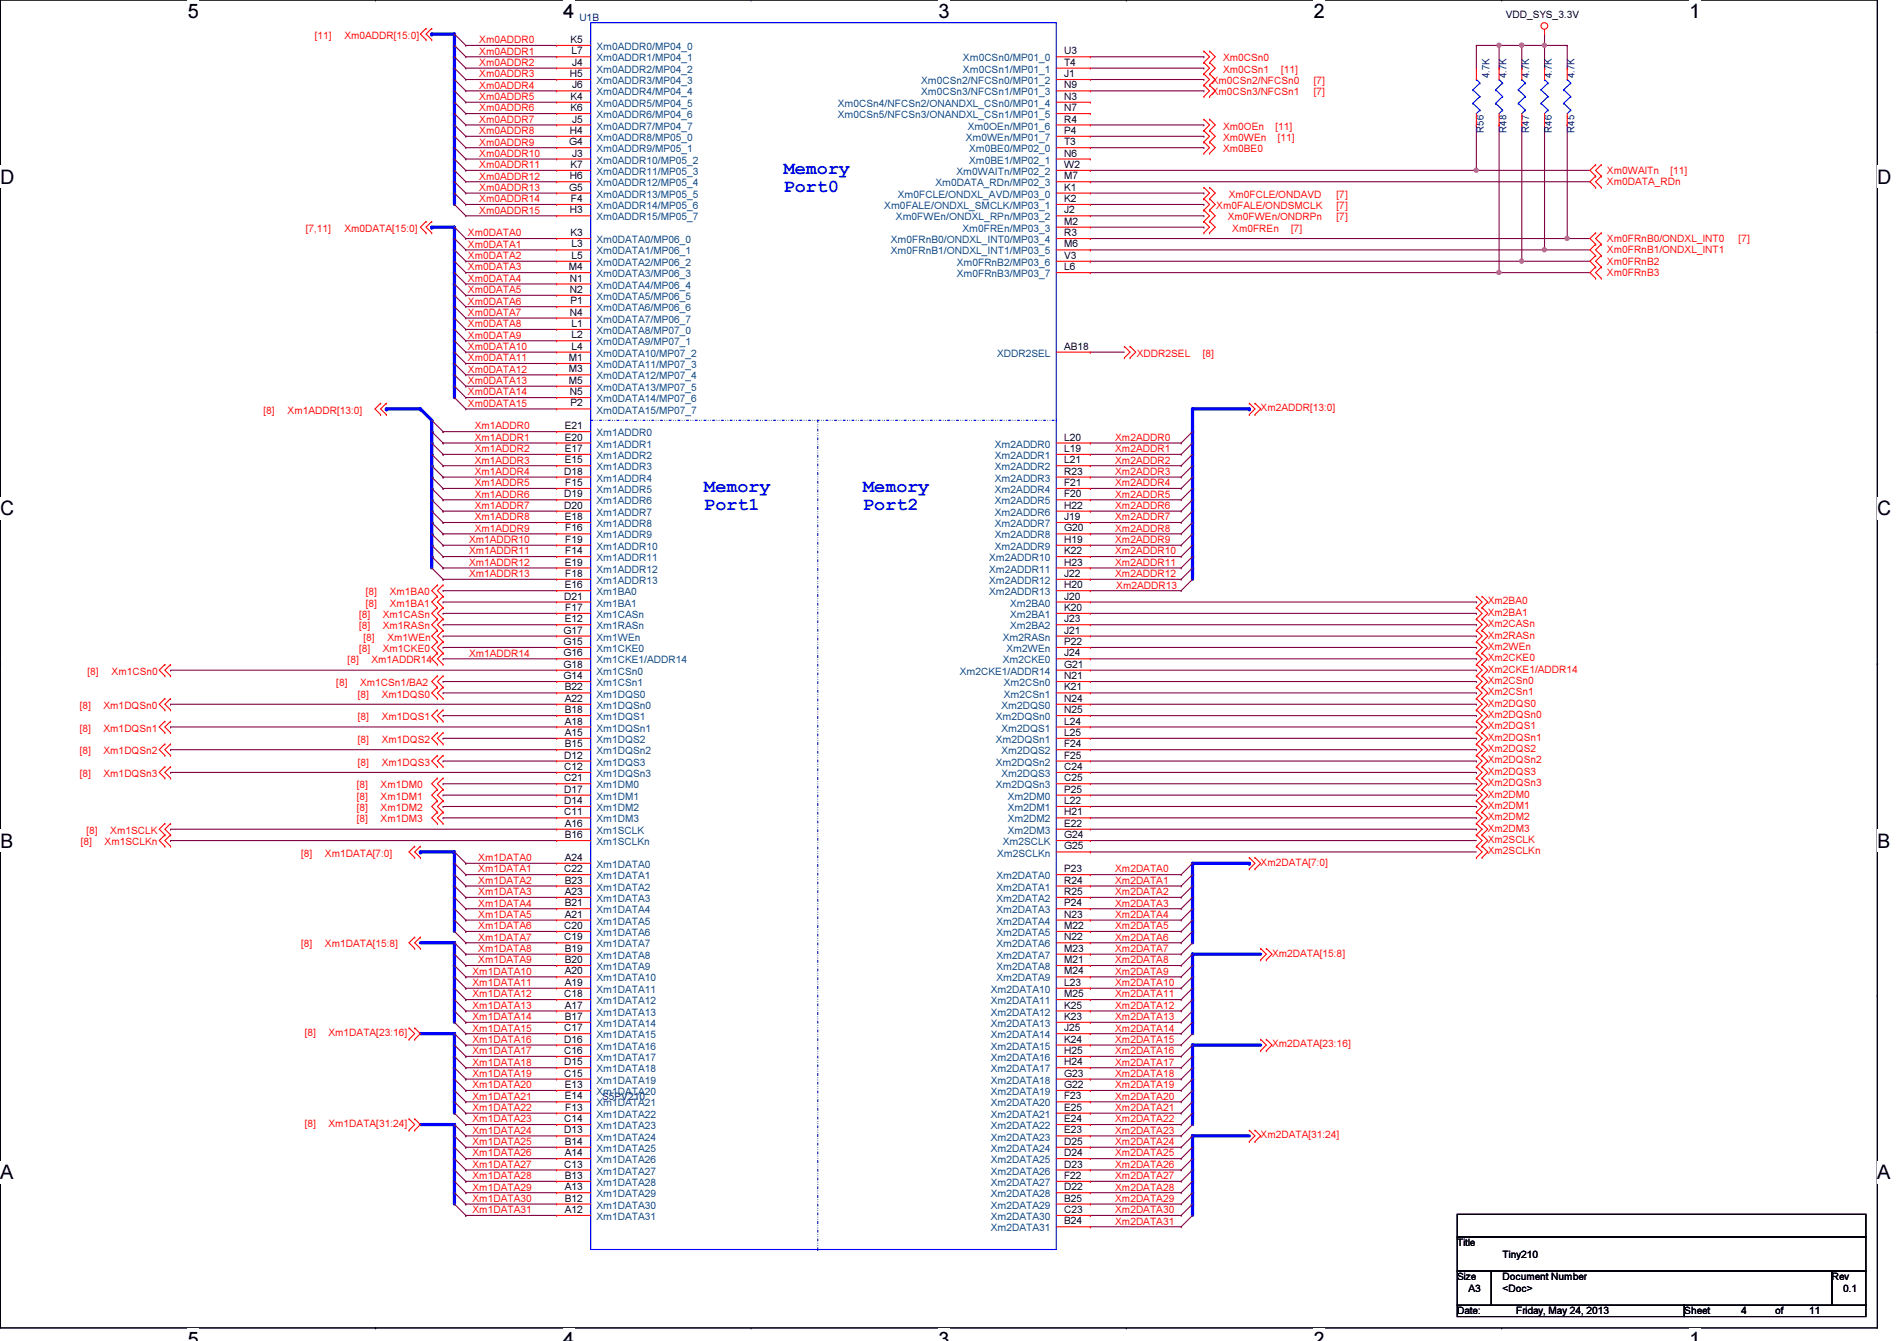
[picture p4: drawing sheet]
<svg xmlns="http://www.w3.org/2000/svg" width="297mm" height="210mm" viewBox="0 0 297 210" stroke-linecap="round" stroke-linejoin="round" font-family="sans-serif">
<defs><g id="words">
<g font-size="3.1">
<text x="29.4" y="2.8">5</text>
<text x="88.2" y="2.8">4</text>
<text x="147" y="2.8">3</text>
<text x="205.7" y="2.8">2</text>
<text x="264.5" y="2.8">1</text>
<text x="0" y="28.7">D</text>
<text x="294" y="28.7">D</text>
<text x="0" y="80.7">C</text>
<text x="294" y="80.7">C</text>
<text x="0" y="132.7">B</text>
<text x="294" y="132.7">B</text>
<text x="0" y="184.6">A</text>
<text x="294" y="184.6">A</text>
<text x="29.4" y="210.7">5</text>
<text x="88.2" y="210.7">4</text>
<text x="147" y="210.7">3</text>
<text x="205.7" y="210.7">2</text>
<text x="264.5" y="210.7">1</text>
</g>
<g font-size="2.8" fill="#00f">
<text x="122.7" y="27.3">Memory</text>
<text x="122.7" y="30.1">Port0</text>
<text x="110.3" y="77">Memory</text>
<text x="135.2" y="77">Memory</text>
<text x="110.3" y="79.9">Port1</text>
<text x="135.2" y="79.9">Port2</text>
</g>
<g font-size="1.6" fill="#000080">
<text x="90.7" y="3.2">U1B</text>
<text x="233.2" y="12.3" transform="rotate(-90 233.2 12.3)">4.7K</text>
<text x="235.9" y="12.3" transform="rotate(-90 235.9 12.3)">4.7K</text>
<text x="239.4" y="12.3" transform="rotate(-90 239.4 12.3)">4.7K</text>
<text x="243" y="12.3" transform="rotate(-90 243 12.3)">4.7K</text>
<text x="246.5" y="12.3" transform="rotate(-90 246.5 12.3)">4.7K</text>
<text x="232.3" y="20.8" transform="rotate(-90 232.3 20.8)">R56</text>
<text x="235.9" y="20.8" transform="rotate(-90 235.9 20.8)">R48</text>
<text x="239.4" y="20.8" transform="rotate(-90 239.4 20.8)">R47</text>
<text x="243" y="20.8" transform="rotate(-90 243 20.8)">R46</text>
<text x="246.5" y="20.8" transform="rotate(-90 246.5 20.8)">R45</text>
<text x="94.3" y="172.1">S5PV210</text>
</g>
<g font-size="1.6">
<text x="235.8" y="2.9">VDD_SYS_3.3V</text>
<text x="89.3" y="6.7">K5</text>
<text x="89.5" y="8.5">L7</text>
<text x="89.6" y="10.3">J4</text>
<text x="166.6" y="8.5">U3</text>
<text x="166.6" y="10.3">T4</text>
<text x="89.2" y="12.1">H5</text>
<text x="89.3" y="15.6">K4</text>
<text x="89.3" y="17.4">K6</text>
<text x="89.6" y="13.8">J6</text>
<text x="166.6" y="12.1">J1</text>
<text x="166.6" y="13.8">N9</text>
<text x="166.6" y="15.6">N3</text>
<text x="166.6" y="17.4">N7</text>
<text x="89.1" y="22.7">G4</text>
<text x="89.2" y="21">H4</text>
<text x="89.6" y="19.2">J5</text>
<text x="166.6" y="19.2">R4</text>
<text x="166.6" y="21">P4</text>
<text x="166.6" y="22.7">T3</text>
<text x="89.1" y="29.8">G5</text>
<text x="89.2" y="28.1">H6</text>
<text x="89.3" y="26.3">K7</text>
<text x="89.6" y="24.5">J3</text>
<text x="166.6" y="24.5">N6</text>
<text x="166.6" y="26.3">W2</text>
<text x="166.6" y="28.1">M7</text>
<text x="166.6" y="29.8">K1</text>
<text x="89.2" y="33.4">H3</text>
<text x="89.4" y="31.6">F4</text>
<text x="166.6" y="31.6">K2</text>
<text x="166.6" y="33.4">J2</text>
<text x="166.6" y="35.2">M2</text>
<text x="89.3" y="37">K3</text>
<text x="89.5" y="38.7">L3</text>
<text x="89.5" y="40.5">L5</text>
<text x="166.6" y="37">R3</text>
<text x="166.6" y="38.7">M6</text>
<text x="166.6" y="40.5">V3</text>
<text x="89.1" y="42.3">M4</text>
<text x="89.2" y="44.1">N1</text>
<text x="89.2" y="45.8">N2</text>
<text x="89.3" y="47.6">P1</text>
<text x="166.6" y="42.3">L6</text>
<text x="89.2" y="49.4">N4</text>
<text x="89.5" y="51.2">L1</text>
<text x="89.5" y="53">L2</text>
<text x="89.1" y="56.5">M1</text>
<text x="89.1" y="58.3">M3</text>
<text x="89.5" y="54.7">L4</text>
<text x="166.6" y="54.7">AB18</text>
<text x="89.1" y="60.1">M5</text>
<text x="89.2" y="61.8">N5</text>
<text x="89.3" y="63.6">P2</text>
<text x="88.4" y="67.2">E21</text>
<text x="88.4" y="69">E20</text>
<text x="88.4" y="70.7">E17</text>
<text x="166.6" y="69">L20</text>
<text x="166.6" y="70.7">L19</text>
<text x="88.3" y="74.3">D18</text>
<text x="88.3" y="77.9">D19</text>
<text x="88.4" y="72.5">E15</text>
<text x="88.5" y="76.1">F15</text>
<text x="166.6" y="72.5">L21</text>
<text x="166.6" y="74.3">R23</text>
<text x="166.6" y="76.1">F21</text>
<text x="166.6" y="77.9">F20</text>
<text x="88.3" y="79.6">D20</text>
<text x="88.4" y="81.4">E18</text>
<text x="88.5" y="83.2">F16</text>
<text x="166.6" y="79.6">H22</text>
<text x="166.6" y="81.4">J19</text>
<text x="166.6" y="83.2">G20</text>
<text x="88.4" y="88.5">E19</text>
<text x="88.5" y="85">F19</text>
<text x="88.5" y="86.7">F14</text>
<text x="166.6" y="85">H19</text>
<text x="166.6" y="86.7">K22</text>
<text x="166.6" y="88.5">H23</text>
<text x="88.3" y="93.9">D21</text>
<text x="88.4" y="92.1">E16</text>
<text x="88.5" y="90.3">F18</text>
<text x="88.5" y="95.6">F17</text>
<text x="166.6" y="90.3">J22</text>
<text x="166.6" y="92.1">H20</text>
<text x="166.6" y="93.9">J20</text>
<text x="166.6" y="95.6">K20</text>
<text x="88.2" y="101">G15</text>
<text x="88.2" y="99.2">G17</text>
<text x="88.4" y="97.4">E12</text>
<text x="166.6" y="97.4">J23</text>
<text x="166.6" y="99.2">J21</text>
<text x="166.6" y="101">P22</text>
<text x="88.2" y="104.5">G18</text>
<text x="88.2" y="106.3">G14</text>
<text x="88.2" y="102.7">G16</text>
<text x="166.6" y="102.7">J24</text>
<text x="166.6" y="104.5">G21</text>
<text x="166.6" y="106.3">N21</text>
<text x="88.4" y="108.1">B22</text>
<text x="88.4" y="109.9">A22</text>
<text x="88.4" y="111.6">B18</text>
<text x="88.4" y="113.4">A18</text>
<text x="166.6" y="108.1">K21</text>
<text x="166.6" y="109.9">N24</text>
<text x="166.6" y="111.6">N25</text>
<text x="166.6" y="113.4">L24</text>
<text x="88.3" y="118.7">D12</text>
<text x="88.4" y="115.2">A15</text>
<text x="88.4" y="117">B15</text>
<text x="166.6" y="115.2">L25</text>
<text x="166.6" y="117">F24</text>
<text x="166.6" y="118.7">F25</text>
<text x="88.3" y="125.9">D14</text>
<text x="88.3" y="124.1">D17</text>
<text x="88.3" y="120.5">C12</text>
<text x="88.3" y="122.3">C21</text>
<text x="166.6" y="120.5">C24</text>
<text x="166.6" y="122.3">C25</text>
<text x="166.6" y="124.1">P25</text>
<text x="166.6" y="125.9">L22</text>
<text x="88.3" y="127.6">C11</text>
<text x="88.4" y="129.4">A16</text>
<text x="88.4" y="131.2">B16</text>
<text x="166.6" y="127.6">H21</text>
<text x="166.6" y="129.4">E22</text>
<text x="166.6" y="131.2">G24</text>
<text x="88.3" y="136.5">C22</text>
<text x="88.4" y="134.7">A24</text>
<text x="166.6" y="133">G25</text>
<text x="166.6" y="136.5">P23</text>
<text x="88.4" y="138.3">B23</text>
<text x="88.4" y="140.1">A23</text>
<text x="88.4" y="141.9">B21</text>
<text x="88.4" y="143.6">A21</text>
<text x="166.6" y="138.3">R24</text>
<text x="166.6" y="140.1">R25</text>
<text x="166.6" y="141.9">P24</text>
<text x="166.6" y="143.6">N23</text>
<text x="88.3" y="145.4">C20</text>
<text x="88.3" y="147.2">C19</text>
<text x="88.4" y="149">B19</text>
<text x="166.6" y="145.4">M22</text>
<text x="166.6" y="147.2">N22</text>
<text x="166.6" y="149">M23</text>
<text x="88.4" y="150.7">B20</text>
<text x="88.4" y="152.5">A20</text>
<text x="88.4" y="154.3">A19</text>
<text x="166.6" y="150.7">M21</text>
<text x="166.6" y="152.5">M24</text>
<text x="166.6" y="154.3">L23</text>
<text x="88.3" y="156.1">C18</text>
<text x="88.3" y="161.4">C17</text>
<text x="88.4" y="157.9">A17</text>
<text x="88.4" y="159.6">B17</text>
<text x="166.6" y="156.1">M25</text>
<text x="166.6" y="157.9">K25</text>
<text x="166.6" y="159.6">K23</text>
<text x="166.6" y="161.4">J25</text>
<text x="88.3" y="163.2">D16</text>
<text x="88.3" y="165">C16</text>
<text x="88.3" y="166.8">D15</text>
<text x="166.6" y="163.2">K24</text>
<text x="166.6" y="165">H25</text>
<text x="166.6" y="166.8">H24</text>
<text x="88.3" y="168.5">C15</text>
<text x="88.4" y="170.3">E13</text>
<text x="88.4" y="172.1">E14</text>
<text x="88.5" y="173.9">F13</text>
<text x="166.6" y="168.5">G23</text>
<text x="166.6" y="170.3">G22</text>
<text x="166.6" y="172.1">F23</text>
<text x="166.6" y="173.9">E25</text>
<text x="88.3" y="175.6">C14</text>
<text x="88.3" y="177.4">D13</text>
<text x="88.4" y="179.2">B14</text>
<text x="166.6" y="175.6">E24</text>
<text x="166.6" y="177.4">E23</text>
<text x="166.6" y="179.2">D25</text>
<text x="88.3" y="182.8">C13</text>
<text x="88.4" y="181">A14</text>
<text x="88.4" y="184.5">B13</text>
<text x="166.6" y="181">D24</text>
<text x="166.6" y="182.8">D23</text>
<text x="166.6" y="184.5">F22</text>
<text x="88.4" y="186.3">A13</text>
<text x="88.4" y="188.1">B12</text>
<text x="88.4" y="189.9">A12</text>
<text x="166.6" y="186.3">D22</text>
<text x="166.6" y="188.1">B25</text>
<text x="166.6" y="189.9">C23</text>
<text x="166.6" y="191.6">B24</text>
<text x="228.2" y="195.1">Title</text>
<text x="235.3" y="196.8">Tiny210</text>
<text x="228.2" y="200.4">Size</text>
<text x="230" y="202.2">A3</text>
<text x="235.3" y="202.2">&lt;Doc&gt;</text>
<text x="235.3" y="200.4">Document Number</text>
<text x="286.8" y="200.4">Rev</text>
<text x="288.6" y="202.2">0.1</text>
<text x="228.2" y="205.7">Date:</text>
<text x="237.4" y="205.7">Friday, May 24, 2013</text>
<text x="263.7" y="205.7">Sheet</text>
<text x="272.6" y="205.7">4</text>
<text x="278" y="205.7">of</text>
<text x="283.3" y="205.7">11</text>
</g>
<g font-size="1.6" fill="#f00">
<text x="49.3" y="6.1">[11]</text>
<text x="53.9" y="6.1">Xm0ADDR[15:0]</text>
<text x="75.1" y="10.3">Xm0ADDR2</text>
<text x="75.1" y="6.8">Xm0ADDR0</text>
<text x="75.1" y="8.6">Xm0ADDR1</text>
<text x="191.5" y="9.6">Xm0CSn0</text>
<text x="191.5" y="11.4">Xm0CSn1</text>
<text x="200.6" y="11.4">[11]</text>
<text x="75.1" y="15.7">Xm0ADDR5</text>
<text x="75.1" y="12.1">Xm0ADDR3</text>
<text x="75.1" y="13.9">Xm0ADDR4</text>
<text x="75.1" y="17.4">Xm0ADDR6</text>
<text x="189.7" y="13.2">Xm0CSn2/NFCSn0</text>
<text x="189.7" y="14.9">Xm0CSn3/NFCSn1</text>
<text x="205.7" y="13.2">[7]</text>
<text x="205.7" y="14.9">[7]</text>
<text x="75.1" y="21">Xm0ADDR8</text>
<text x="75.1" y="19.2">Xm0ADDR7</text>
<text x="75.1" y="22.8">Xm0ADDR9</text>
<text x="191.5" y="20.3">Xm0OEn</text>
<text x="191.5" y="22.1">Xm0WEn</text>
<text x="191.5" y="23.8">Xm0BE0</text>
<text x="199.7" y="20.3">[11]</text>
<text x="200.1" y="22.1">[11]</text>
<text x="75.1" y="26.3">Xm0ADDR11</text>
<text x="75.1" y="24.6">Xm0ADDR10</text>
<text x="75.1" y="28.1">Xm0ADDR12</text>
<text x="75.1" y="29.9">Xm0ADDR13</text>
<text x="251.6" y="29">Xm0DATA_RDn</text>
<text x="251.6" y="27.2">Xm0WAITn</text>
<text x="261.6" y="27.2">[11]</text>
<text x="75.1" y="33.4">Xm0ADDR15</text>
<text x="75.1" y="31.7">Xm0ADDR14</text>
<text x="190.5" y="32.7">Xm0FALE/ONDSMCLK</text>
<text x="192.2" y="34.5">Xm0FWEn/ONDRPn</text>
<text x="192.4" y="30.9">Xm0FCLE/ONDAVD</text>
<text x="209.3" y="30.9">[7]</text>
<text x="209.3" y="32.7">[7]</text>
<text x="209.3" y="34.5">[7]</text>
<text x="47.9" y="36.3">[7,11]</text>
<text x="53.9" y="36.3">Xm0DATA[15:0]</text>
<text x="73.3" y="37">Xm0DATA0</text>
<text x="73.3" y="38.8">Xm0DATA1</text>
<text x="73.3" y="40.6">Xm0DATA2</text>
<text x="193" y="36.3">Xm0FREn</text>
<text x="202.2" y="36.3">[7]</text>
<text x="251.6" y="39.7">Xm0FRnB1/ONDXL_INT1</text>
<text x="251.6" y="41.4">Xm0FRnB2</text>
<text x="251.6" y="37.9">Xm0FRnB0/ONDXL_INT0</text>
<text x="272.2" y="37.9">[7]</text>
<text x="73.3" y="42.3">Xm0DATA3</text>
<text x="73.3" y="44.1">Xm0DATA4</text>
<text x="73.3" y="45.9">Xm0DATA5</text>
<text x="73.3" y="47.7">Xm0DATA6</text>
<text x="251.6" y="43.2">Xm0FRnB3</text>
<text x="73.3" y="51.2">Xm0DATA8</text>
<text x="73.3" y="53">Xm0DATA9</text>
<text x="73.3" y="49.4">Xm0DATA7</text>
<text x="73.3" y="54.8">Xm0DATA10</text>
<text x="73.3" y="56.6">Xm0DATA11</text>
<text x="73.3" y="58.3">Xm0DATA12</text>
<text x="178" y="55.8">XDDR2SEL</text>
<text x="188.3" y="55.8">[8]</text>
<text x="41.3" y="64.7">[8]</text>
<text x="45" y="64.7">Xm1ADDR[13:0]</text>
<text x="73.3" y="60.1">Xm0DATA13</text>
<text x="73.3" y="61.9">Xm0DATA14</text>
<text x="73.3" y="63.7">Xm0DATA15</text>
<text x="197.4" y="64.4">Xm2ADDR[13:0]</text>
<text x="74.3" y="67.2">Xm1ADDR0</text>
<text x="74.3" y="69">Xm1ADDR1</text>
<text x="74.3" y="70.8">Xm1ADDR2</text>
<text x="174.6" y="69">Xm2ADDR0</text>
<text x="174.6" y="70.8">Xm2ADDR1</text>
<text x="74.3" y="72.6">Xm1ADDR3</text>
<text x="74.3" y="74.3">Xm1ADDR4</text>
<text x="74.3" y="76.1">Xm1ADDR5</text>
<text x="74.3" y="77.9">Xm1ADDR6</text>
<text x="174.6" y="72.6">Xm2ADDR2</text>
<text x="174.6" y="74.3">Xm2ADDR3</text>
<text x="174.6" y="76.1">Xm2ADDR4</text>
<text x="174.6" y="77.9">Xm2ADDR5</text>
<text x="74.3" y="79.7">Xm1ADDR7</text>
<text x="74.3" y="81.4">Xm1ADDR8</text>
<text x="74.3" y="83.2">Xm1ADDR9</text>
<text x="174.6" y="79.7">Xm2ADDR6</text>
<text x="174.6" y="81.4">Xm2ADDR7</text>
<text x="174.6" y="83.2">Xm2ADDR8</text>
<text x="73.4" y="85">Xm1ADDR10</text>
<text x="73.4" y="86.8">Xm1ADDR11</text>
<text x="73.4" y="88.6">Xm1ADDR12</text>
<text x="174.6" y="85">Xm2ADDR9</text>
<text x="174.6" y="86.8">Xm2ADDR10</text>
<text x="174.6" y="88.6">Xm2ADDR11</text>
<text x="57.3" y="93.2">[8]</text>
<text x="57.3" y="95">[8]</text>
<text x="61" y="93.2">Xm1BA0</text>
<text x="61" y="95">Xm1BA1</text>
<text x="73.4" y="90.3">Xm1ADDR13</text>
<text x="174.6" y="90.3">Xm2ADDR12</text>
<text x="174.8" y="92.1">Xm2ADDR13</text>
<text x="233" y="94.6">Xm2BA0</text>
<text x="56.2" y="98.5">[8]</text>
<text x="56.2" y="96.7">[8]</text>
<text x="56.9" y="100.3">[8]</text>
<text x="59.9" y="98.5">Xm1RASn</text>
<text x="59.9" y="96.7">Xm1CASn</text>
<text x="60.7" y="100.3">Xm1WEn</text>
<text x="233" y="96.4">Xm2BA1</text>
<text x="233" y="98.2">Xm2CASn</text>
<text x="233" y="99.9">Xm2RASn</text>
<text x="233" y="101.7">Xm2WEn</text>
<text x="13.7" y="105.6">[8]</text>
<text x="17.5" y="105.6">Xm1CSn0</text>
<text x="52.7" y="107.4">[8]</text>
<text x="54.4" y="103.8">[8]</text>
<text x="56.2" y="102.1">[8]</text>
<text x="56.4" y="107.4">Xm1CSn1/BA2</text>
<text x="58.2" y="103.8">Xm1ADDR14</text>
<text x="59.9" y="102.1">Xm1CKE0</text>
<text x="73.4" y="102.8">Xm1ADDR14</text>
<text x="233" y="103.5">Xm2CKE0</text>
<text x="233" y="105.3">Xm2CKE1/ADDR14</text>
<text x="233" y="107.1">Xm2CSn0</text>
<text x="12.5" y="111">[8]</text>
<text x="16.2" y="111">Xm1DQSn0</text>
<text x="56" y="109.2">[8]</text>
<text x="56" y="112.7">[8]</text>
<text x="59.8" y="109.2">Xm1DQS0</text>
<text x="59.8" y="112.7">Xm1DQS1</text>
<text x="233" y="110.6">Xm2DQS0</text>
<text x="233" y="112.4">Xm2DQSn0</text>
<text x="233" y="108.8">Xm2CSn1</text>
<text x="12.5" y="118.1">[8]</text>
<text x="12.5" y="114.5">[8]</text>
<text x="16.2" y="118.1">Xm1DQSn2</text>
<text x="16.2" y="114.5">Xm1DQSn1</text>
<text x="56" y="119.8">[8]</text>
<text x="56" y="116.3">[8]</text>
<text x="59.8" y="119.8">Xm1DQS3</text>
<text x="59.8" y="116.3">Xm1DQS2</text>
<text x="233" y="114.2">Xm2DQS1</text>
<text x="233" y="117.7">Xm2DQS2</text>
<text x="233" y="119.5">Xm2DQSn2</text>
<text x="233" y="116">Xm2DQSn1</text>
<text x="12.5" y="121.6">[8]</text>
<text x="16.2" y="121.6">Xm1DQSn3</text>
<text x="55.9" y="123.4">[8]</text>
<text x="55.9" y="125.2">[8]</text>
<text x="59.6" y="123.4">Xm1DM0</text>
<text x="59.6" y="125.2">Xm1DM1</text>
<text x="233" y="121.3">Xm2DQS3</text>
<text x="233" y="124.8">Xm2DM0</text>
<text x="233" y="123.1">Xm2DQSn3</text>
<text x="13.5" y="130.5">[8]</text>
<text x="17.3" y="130.5">Xm1SCLK</text>
<text x="55.9" y="127">[8]</text>
<text x="55.9" y="128.7">[8]</text>
<text x="59.6" y="127">Xm1DM2</text>
<text x="59.6" y="128.7">Xm1DM3</text>
<text x="233" y="126.6">Xm2DM1</text>
<text x="233" y="128.4">Xm2DM2</text>
<text x="233" y="130.2">Xm2DM3</text>
<text x="233" y="132">Xm2SCLK</text>
<text x="12.7" y="132.3">[8]</text>
<text x="16.4" y="132.3">Xm1SCLKn</text>
<text x="47.2" y="134.1">[8]</text>
<text x="50.9" y="134.1">Xm1DATA[7:0]</text>
<text x="74.9" y="134.8">Xm1DATA0</text>
<text x="74.9" y="136.6">Xm1DATA1</text>
<text x="174.6" y="136.6">Xm2DATA0</text>
<text x="197.4" y="135.5">Xm2DATA[7:0]</text>
<text x="233" y="133.7">Xm2SCLKn</text>
<text x="74.9" y="138.3">Xm1DATA2</text>
<text x="74.9" y="140.1">Xm1DATA3</text>
<text x="74.9" y="141.9">Xm1DATA4</text>
<text x="74.9" y="143.7">Xm1DATA5</text>
<text x="174.6" y="138.3">Xm2DATA1</text>
<text x="174.6" y="140.1">Xm2DATA2</text>
<text x="174.6" y="141.9">Xm2DATA3</text>
<text x="174.6" y="143.7">Xm2DATA4</text>
<text x="47.2" y="148.3">[8]</text>
<text x="50.9" y="148.3">Xm1DATA[15:8]</text>
<text x="74.9" y="145.5">Xm1DATA6</text>
<text x="74.9" y="147.2">Xm1DATA7</text>
<text x="74.9" y="149">Xm1DATA8</text>
<text x="174.6" y="149">Xm2DATA7</text>
<text x="174.6" y="145.5">Xm2DATA5</text>
<text x="174.6" y="147.2">Xm2DATA6</text>
<text x="199.2" y="149.7">Xm2DATA[15:8]</text>
<text x="74" y="152.6">Xm1DATA10</text>
<text x="74" y="154.3">Xm1DATA11</text>
<text x="74.9" y="150.8">Xm1DATA9</text>
<text x="174.6" y="150.8">Xm2DATA8</text>
<text x="174.6" y="152.6">Xm2DATA9</text>
<text x="174.6" y="154.3">Xm2DATA10</text>
<text x="74" y="156.1">Xm1DATA12</text>
<text x="74" y="157.9">Xm1DATA13</text>
<text x="74" y="159.7">Xm1DATA14</text>
<text x="74" y="161.5">Xm1DATA15</text>
<text x="174.6" y="156.1">Xm2DATA11</text>
<text x="174.6" y="157.9">Xm2DATA12</text>
<text x="174.6" y="159.7">Xm2DATA13</text>
<text x="174.6" y="161.5">Xm2DATA14</text>
<text x="47.7" y="162.2">[8]</text>
<text x="51.4" y="162.2">Xm1DATA[23:16]</text>
<text x="74" y="163.2">Xm1DATA16</text>
<text x="74" y="165">Xm1DATA17</text>
<text x="74" y="166.8">Xm1DATA18</text>
<text x="174.6" y="163.2">Xm2DATA15</text>
<text x="174.6" y="165">Xm2DATA16</text>
<text x="174.6" y="166.8">Xm2DATA17</text>
<text x="199.2" y="164">Xm2DATA[23:16]</text>
<text x="74" y="168.6">Xm1DATA19</text>
<text x="74" y="170.3">Xm1DATA20</text>
<text x="74" y="172.1">Xm1DATA21</text>
<text x="74" y="173.9">Xm1DATA22</text>
<text x="174.6" y="168.6">Xm2DATA18</text>
<text x="174.6" y="170.3">Xm2DATA19</text>
<text x="174.6" y="172.1">Xm2DATA20</text>
<text x="174.6" y="173.9">Xm2DATA21</text>
<text x="47.7" y="176.4">[8]</text>
<text x="51.4" y="176.4">Xm1DATA[31:24]</text>
<text x="74" y="175.7">Xm1DATA23</text>
<text x="74" y="177.5">Xm1DATA24</text>
<text x="74" y="179.2">Xm1DATA25</text>
<text x="174.6" y="175.7">Xm2DATA22</text>
<text x="174.6" y="177.5">Xm2DATA23</text>
<text x="174.6" y="179.2">Xm2DATA24</text>
<text x="197.4" y="178.2">Xm2DATA[31:24]</text>
<text x="74" y="181">Xm1DATA26</text>
<text x="74" y="182.8">Xm1DATA27</text>
<text x="74" y="184.6">Xm1DATA28</text>
<text x="174.6" y="181">Xm2DATA25</text>
<text x="174.6" y="182.8">Xm2DATA26</text>
<text x="174.6" y="184.6">Xm2DATA27</text>
<text x="74" y="186.4">Xm1DATA29</text>
<text x="74" y="188.1">Xm1DATA30</text>
<text x="74" y="189.9">Xm1DATA31</text>
<text x="174.6" y="186.4">Xm2DATA28</text>
<text x="174.6" y="188.1">Xm2DATA29</text>
<text x="174.6" y="189.9">Xm2DATA30</text>
<text x="174.6" y="191.7">Xm2DATA31</text>
</g>
<g font-size="1.6" fill="#004080">
<text x="93.4" y="7.8">Xm0ADDR0/MP04_0</text>
<text x="93.4" y="9.6">Xm0ADDR1/MP04_1</text>
<text x="93.4" y="11.4">Xm0ADDR2/MP04_2</text>
<text x="150.8" y="9.6">Xm0CSn0/MP01_0</text>
<text x="150.8" y="11.4">Xm0CSn1/MP01_1</text>
<text x="93.4" y="13.2">Xm0ADDR3/MP04_3</text>
<text x="93.4" y="14.9">Xm0ADDR4/MP04_4</text>
<text x="93.4" y="16.7">Xm0ADDR5/MP04_5</text>
<text x="131.2" y="16.7">Xm0CSn4/NFCSn2/ONANDXL_CSn0/MP01_4</text>
<text x="144.2" y="13.2">Xm0CSn2/NFCSn0/MP01_2</text>
<text x="144.2" y="14.9">Xm0CSn3/NFCSn1/MP01_3</text>
<text x="93.4" y="18.5">Xm0ADDR6/MP04_6</text>
<text x="93.4" y="20.3">Xm0ADDR7/MP04_7</text>
<text x="93.4" y="22.1">Xm0ADDR8/MP05_0</text>
<text x="93.4" y="23.8">Xm0ADDR9/MP05_1</text>
<text x="131.2" y="18.5">Xm0CSn5/NFCSn3/ONANDXL_CSn1/MP01_5</text>
<text x="151.2" y="22.1">Xm0WEn/MP01_7</text>
<text x="151.6" y="20.3">Xm0OEn/MP01_6</text>
<text x="151.8" y="23.8">Xm0BE0/MP02_0</text>
<text x="93.4" y="25.6">Xm0ADDR10/MP05_2</text>
<text x="93.4" y="27.4">Xm0ADDR11/MP05_3</text>
<text x="93.4" y="29.2">Xm0ADDR12/MP05_4</text>
<text x="146.5" y="29.2">Xm0DATA_RDn/MP02_3</text>
<text x="149.8" y="27.4">Xm0WAITn/MP02_2</text>
<text x="151.8" y="25.6">Xm0BE1/MP02_1</text>
<text x="93.4" y="30.9">Xm0ADDR13/MP05_5</text>
<text x="93.4" y="32.7">Xm0ADDR14/MP05_6</text>
<text x="93.4" y="34.5">Xm0ADDR15/MP05_7</text>
<text x="138.5" y="32.7">Xm0FALE/ONDXL_SMCLK/MP03_1</text>
<text x="140.3" y="34.5">Xm0FWEn/ONDXL_RPn/MP03_2</text>
<text x="140.6" y="30.9">Xm0FCLE/ONDXL_AVD/MP03_0</text>
<text x="93.4" y="38.1">Xm0DATA0/MP06_0</text>
<text x="93.4" y="39.8">Xm0DATA1/MP06_1</text>
<text x="93.4" y="41.6">Xm0DATA2/MP06_2</text>
<text x="139.5" y="38.1">Xm0FRnB0/ONDXL_INT0/MP03_4</text>
<text x="139.5" y="39.8">Xm0FRnB1/ONDXL_INT1/MP03_5</text>
<text x="149.8" y="41.6">Xm0FRnB2/MP03_6</text>
<text x="150.7" y="36.3">Xm0FREn/MP03_3</text>
<text x="93.4" y="43.4">Xm0DATA3/MP06_3</text>
<text x="93.4" y="45.2">Xm0DATA4/MP06_4</text>
<text x="93.4" y="46.9">Xm0DATA5/MP06_5</text>
<text x="149.8" y="43.4">Xm0FRnB3/MP03_7</text>
<text x="93.4" y="48.7">Xm0DATA6/MP06_6</text>
<text x="93.4" y="50.5">Xm0DATA7/MP06_7</text>
<text x="93.4" y="52.3">Xm0DATA8/MP07_0</text>
<text x="93.4" y="54.1">Xm0DATA9/MP07_1</text>
<text x="93.4" y="55.8">Xm0DATA10/MP07_2</text>
<text x="93.4" y="57.6">Xm0DATA11/MP07_3</text>
<text x="93.4" y="59.4">Xm0DATA12/MP07_4</text>
<text x="156.1" y="55.8">XDDR2SEL</text>
<text x="93.4" y="61.2">Xm0DATA13/MP07_5</text>
<text x="93.4" y="62.9">Xm0DATA14/MP07_6</text>
<text x="93.4" y="64.7">Xm0DATA15/MP07_7</text>
<text x="93.4" y="68.3">Xm1ADDR0</text>
<text x="93.4" y="70.1">Xm1ADDR1</text>
<text x="93.4" y="71.8">Xm1ADDR2</text>
<text x="155.8" y="70.1">Xm2ADDR0</text>
<text x="155.8" y="71.8">Xm2ADDR1</text>
<text x="93.4" y="73.6">Xm1ADDR3</text>
<text x="93.4" y="75.4">Xm1ADDR4</text>
<text x="93.4" y="77.2">Xm1ADDR5</text>
<text x="155.8" y="73.6">Xm2ADDR2</text>
<text x="155.8" y="75.4">Xm2ADDR3</text>
<text x="155.8" y="77.2">Xm2ADDR4</text>
<text x="93.4" y="79">Xm1ADDR6</text>
<text x="93.4" y="80.7">Xm1ADDR7</text>
<text x="93.4" y="82.5">Xm1ADDR8</text>
<text x="155.8" y="79">Xm2ADDR5</text>
<text x="155.8" y="80.7">Xm2ADDR6</text>
<text x="155.8" y="82.5">Xm2ADDR7</text>
<text x="93.4" y="84.3">Xm1ADDR9</text>
<text x="93.4" y="86.1">Xm1ADDR10</text>
<text x="93.4" y="87.8">Xm1ADDR11</text>
<text x="93.4" y="89.6">Xm1ADDR12</text>
<text x="154.9" y="87.8">Xm2ADDR10</text>
<text x="154.9" y="89.6">Xm2ADDR11</text>
<text x="155.8" y="84.3">Xm2ADDR8</text>
<text x="155.8" y="86.1">Xm2ADDR9</text>
<text x="93.4" y="91.4">Xm1ADDR13</text>
<text x="93.4" y="93.2">Xm1BA0</text>
<text x="93.4" y="95">Xm1BA1</text>
<text x="154.9" y="91.4">Xm2ADDR12</text>
<text x="154.9" y="93.2">Xm2ADDR13</text>
<text x="158.2" y="95">Xm2BA0</text>
<text x="93.4" y="98.5">Xm1RASn</text>
<text x="93.4" y="96.7">Xm1CASn</text>
<text x="93.4" y="100.3">Xm1WEn</text>
<text x="157" y="100.3">Xm2RASn</text>
<text x="158.2" y="96.7">Xm2BA1</text>
<text x="158.2" y="98.5">Xm2BA2</text>
<text x="93.4" y="105.6">Xm1CSn0</text>
<text x="93.4" y="107.4">Xm1CSn1</text>
<text x="93.4" y="102.1">Xm1CKE0</text>
<text x="93.4" y="103.8">Xm1CKE1/ADDR14</text>
<text x="150.3" y="105.6">Xm2CKE1/ADDR14</text>
<text x="157" y="103.8">Xm2CKE0</text>
<text x="157.2" y="107.4">Xm2CSn0</text>
<text x="157.6" y="102.1">Xm2WEn</text>
<text x="93.4" y="109.2">Xm1DQS0</text>
<text x="93.4" y="111">Xm1DQSn0</text>
<text x="93.4" y="112.7">Xm1DQS1</text>
<text x="155.9" y="112.7">Xm2DQSn0</text>
<text x="156.8" y="111">Xm2DQS0</text>
<text x="157.2" y="109.2">Xm2CSn1</text>
<text x="93.4" y="114.5">Xm1DQSn1</text>
<text x="93.4" y="116.3">Xm1DQS2</text>
<text x="93.4" y="118.1">Xm1DQSn2</text>
<text x="93.4" y="119.8">Xm1DQS3</text>
<text x="155.9" y="116.3">Xm2DQSn1</text>
<text x="155.9" y="119.8">Xm2DQSn2</text>
<text x="156.8" y="114.5">Xm2DQS1</text>
<text x="156.8" y="118.1">Xm2DQS2</text>
<text x="93.4" y="125.2">Xm1DM1</text>
<text x="93.4" y="121.6">Xm1DQSn3</text>
<text x="93.4" y="123.4">Xm1DM0</text>
<text x="155.9" y="123.4">Xm2DQSn3</text>
<text x="156.8" y="121.6">Xm2DQS3</text>
<text x="157.8" y="125.2">Xm2DM0</text>
<text x="93.4" y="128.7">Xm1DM3</text>
<text x="93.4" y="127">Xm1DM2</text>
<text x="93.4" y="130.5">Xm1SCLK</text>
<text x="157.8" y="127">Xm2DM1</text>
<text x="157.8" y="128.7">Xm2DM2</text>
<text x="157.8" y="130.5">Xm2DM3</text>
<text x="93.4" y="135.8">Xm1DATA0</text>
<text x="93.4" y="137.6">Xm1DATA1</text>
<text x="93.4" y="132.3">Xm1SCLKn</text>
<text x="156" y="137.6">Xm2DATA0</text>
<text x="156.1" y="134.1">Xm2SCLKn</text>
<text x="157" y="132.3">Xm2SCLK</text>
<text x="93.4" y="139.4">Xm1DATA2</text>
<text x="93.4" y="141.2">Xm1DATA3</text>
<text x="93.4" y="143">Xm1DATA4</text>
<text x="156" y="139.4">Xm2DATA1</text>
<text x="156" y="141.2">Xm2DATA2</text>
<text x="156" y="143">Xm2DATA3</text>
<text x="93.4" y="144.7">Xm1DATA5</text>
<text x="93.4" y="146.5">Xm1DATA6</text>
<text x="93.4" y="148.3">Xm1DATA7</text>
<text x="156" y="144.7">Xm2DATA4</text>
<text x="156" y="146.5">Xm2DATA5</text>
<text x="156" y="148.3">Xm2DATA6</text>
<text x="93.4" y="150.1">Xm1DATA8</text>
<text x="93.4" y="151.8">Xm1DATA9</text>
<text x="93.4" y="153.6">Xm1DATA10</text>
<text x="93.4" y="155.4">Xm1DATA11</text>
<text x="155.1" y="155.4">Xm2DATA10</text>
<text x="156" y="150.1">Xm2DATA7</text>
<text x="156" y="151.8">Xm2DATA8</text>
<text x="156" y="153.6">Xm2DATA9</text>
<text x="93.4" y="157.2">Xm1DATA12</text>
<text x="93.4" y="159">Xm1DATA13</text>
<text x="93.4" y="160.7">Xm1DATA14</text>
<text x="155.1" y="157.2">Xm2DATA11</text>
<text x="155.1" y="159">Xm2DATA12</text>
<text x="155.1" y="160.7">Xm2DATA13</text>
<text x="93.4" y="162.5">Xm1DATA15</text>
<text x="93.4" y="164.3">Xm1DATA16</text>
<text x="93.4" y="166.1">Xm1DATA17</text>
<text x="93.4" y="167.9">Xm1DATA18</text>
<text x="155.1" y="162.5">Xm2DATA14</text>
<text x="155.1" y="164.3">Xm2DATA15</text>
<text x="155.1" y="166.1">Xm2DATA16</text>
<text x="155.1" y="167.9">Xm2DATA17</text>
<text x="93.4" y="169.6">Xm1DATA19</text>
<text x="93.4" y="171.4">Xm1DATA20</text>
<text x="93.4" y="173.2">Xm1DATA21</text>
<text x="155.1" y="169.6">Xm2DATA18</text>
<text x="155.1" y="171.4">Xm2DATA19</text>
<text x="155.1" y="173.2">Xm2DATA20</text>
<text x="93.4" y="175">Xm1DATA22</text>
<text x="93.4" y="176.7">Xm1DATA23</text>
<text x="93.4" y="178.5">Xm1DATA24</text>
<text x="155.1" y="175">Xm2DATA21</text>
<text x="155.1" y="176.7">Xm2DATA22</text>
<text x="155.1" y="178.5">Xm2DATA23</text>
<text x="93.4" y="180.3">Xm1DATA25</text>
<text x="93.4" y="182.1">Xm1DATA26</text>
<text x="93.4" y="183.9">Xm1DATA27</text>
<text x="93.4" y="185.6">Xm1DATA28</text>
<text x="155.1" y="180.3">Xm2DATA24</text>
<text x="155.1" y="182.1">Xm2DATA25</text>
<text x="155.1" y="183.9">Xm2DATA26</text>
<text x="155.1" y="185.6">Xm2DATA27</text>
<text x="93.4" y="187.4">Xm1DATA29</text>
<text x="93.4" y="189.2">Xm1DATA30</text>
<text x="93.4" y="191">Xm1DATA31</text>
<text x="155.1" y="187.4">Xm2DATA28</text>
<text x="155.1" y="189.2">Xm2DATA29</text>
<text x="155.1" y="191">Xm2DATA30</text>
<text x="155.1" y="192.7">Xm2DATA31</text>
</g>
</g></defs>
<path d="M0 0h294v207.9h-294z" fill="none" stroke="#000" stroke-width=".17"/>
<g fill="#fff">
<path d="M29.4 0h1.8v3.5h-1.8z"/>
<path d="M29.4 207.9h1.8v2h-1.8z"/>
</g>
<path d="M58.8 0h.1M58.8 207.9h.1" fill="none" stroke="#000" stroke-width=".17"/>
<g fill="#fff">
<path d="M88.2 0h1.7v3.5h-1.7z"/>
<path d="M88.2 207.9h1.7v2h-1.7z"/>
</g>
<path d="M117.6 0h.1M117.6 207.9h.1" fill="none" stroke="#000" stroke-width=".17"/>
<g fill="#fff">
<path d="M147 0h1.7v3.5h-1.7z"/>
<path d="M147 207.9h1.7v2h-1.7z"/>
</g>
<path d="M176.4 0h.1M176.4 207.9h.1" fill="none" stroke="#000" stroke-width=".17"/>
<g fill="#fff">
<path d="M205.7 0h1.8v3.5h-1.8z"/>
<path d="M205.7 207.9h1.8v2h-1.8z"/>
</g>
<path d="M235.2 0h.1M235.2 207.9h.1" fill="none" stroke="#000" stroke-width=".17"/>
<g fill="#fff">
<path d="M264.5 0h1.8v3.5h-1.8z"/>
<path d="M264.5 207.9h1.8v2h-1.8z"/>
<path d="M0 26h2.3v3.4h-2.3z"/>
<path d="M294 26h2.2v3.4h-2.2z"/>
<path d="M0 77.9h2.3v3.5h-2.3z"/>
<path d="M294 77.9h2.2v3.5h-2.2z"/>
</g>
<path d="M0 51.9h.1M294 51.9h.1" fill="none" stroke="#000" stroke-width=".17"/>
<g fill="#fff">
<path d="M0 129.9h2.1v3.4h-2.1z"/>
<path d="M294 129.9h2v3.4h-2z"/>
</g>
<path d="M0 103.9h.1M294 103.9h.1" fill="none" stroke="#000" stroke-width=".17"/>
<path d="M0 103.9h.1M294 103.9h.1" fill="none" stroke="#000" stroke-width=".16"/>
<g fill="#fff">
<path d="M0 181.8h2.1v3.5h-2.1z"/>
<path d="M294 181.8h2v3.5h-2z"/>
</g>
<path d="M0 155.9h.1M294 155.9h.1" fill="none" stroke="#000" stroke-width=".17"/>
<path d="M72.9 168.9h.1M72.9 168.9h14.3" fill="none" stroke="#800040" stroke-width=".17"/>
<path d="M186.7 142.2v1.8" fill="none" stroke="#00f" stroke-width=".51"/>
<circle cx="186.7" cy="142.2" r=".25" fill="#00f"/>
<path d="M170.7 19.6h17.8M188.5 19.6h.1M170.7 21.3h17.8M170.7 23.1h17.8M188.5 21.3h.1M188.5 23.1h.1M231.2 26.7h.1M231.2 26.7h17.8" fill="none" stroke="#800040" stroke-width=".17"/>
<circle cx="231.2" cy="26.6" r=".32" fill="#f0f"/>
<circle cx="231.2" cy="26.6" r=".32" fill="none" stroke="#f0f" stroke-width=".17"/>
<path d="M26.7 104.9h.1M26.7 104.9h60.5M72.9 170.7h.1M72.9 172.5h.1M72.9 170.7h14.3M72.9 172.5h14.3" fill="none" stroke="#800040" stroke-width=".17"/>
<path d="M186.7 64v3.6" fill="none" stroke="#00f" stroke-width=".51"/>
<circle cx="186.7" cy="64" r=".25" fill="#00f"/>
<path d="M186.7 138.7v1.8" fill="none" stroke="#00f" stroke-width=".51"/>
<circle cx="186.7" cy="138.7" r=".25" fill="#00f"/>
<path d="M26.7 117.3h.1M26.7 117.3h60.5M69.4 122.7h.1M69.4 122.7h17.8M72.9 174.2h.1M72.9 176h.1M72.9 177.8h.1M72.9 174.2h14.3M72.9 176h14.3M72.9 177.8h14.3" fill="none" stroke="#800040" stroke-width=".17"/>
<path d="M186.7 135.1v1.8" fill="none" stroke="#00f" stroke-width=".51"/>
<circle cx="186.7" cy="135.1" r=".25" fill="#00f"/>
<path d="M186.7 67.6v1.7" fill="none" stroke="#00f" stroke-width=".51"/>
<circle cx="186.7" cy="67.6" r=".25" fill="#00f"/>
<g fill="none" stroke="#800040" stroke-width=".17">
<path d="M69.4 108.5h.1M69.4 106.7h.1M69.4 108.5h17.8M69.4 106.7h17.8M69.4 124.5h.1M69.4 126.2h.1M69.4 124.5h17.8M69.4 126.2h17.8M72.9 179.6h.1M72.9 179.6h14.3M72.9 181.4h.1M72.9 183.1h.1"/>
<path d="M72.9 181.4h14.3M72.9 183.1h14.3"/>
</g>
<path d="M65.8 176h5.4" fill="none" stroke="#00f" stroke-width=".51"/>
<circle cx="71.2" cy="176" r=".25" fill="#00f"/>
<path d="M186.7 69.3v1.8" fill="none" stroke="#00f" stroke-width=".51"/>
<circle cx="186.7" cy="69.3" r=".25" fill="#00f"/>
<path d="M69.4 90.7h.1M69.4 90.7h17.8M69.4 128h.1M69.4 128h17.8M72.9 184.9h.1M72.9 186.7h.1M72.9 184.9h14.3M72.9 186.7h14.3" fill="none" stroke="#800040" stroke-width=".17"/>
<path d="M186.7 149.4v1.7" fill="none" stroke="#00f" stroke-width=".51"/>
<circle cx="186.7" cy="149.4" r=".25" fill="#00f"/>
<path d="M72.9 188.5h.1M72.9 188.5h14.3" fill="none" stroke="#800040" stroke-width=".17"/>
<path d="M186.7 72.9v1.8" fill="none" stroke="#00f" stroke-width=".51"/>
<circle cx="186.7" cy="72.9" r=".25" fill="#00f"/>
<path d="M72.9 190.2h.1M72.9 190.2h14.3" fill="none" stroke="#800040" stroke-width=".17"/>
<path d="M186.7 152.9v1.8" fill="none" stroke="#00f" stroke-width=".51"/>
<circle cx="186.7" cy="152.9" r=".25" fill="#00f"/>
<path d="M170.7 55.1h.1M170.7 55.1h5.4" fill="none" stroke="#800040" stroke-width=".17"/>
<path d="M186.7 76.5v1.7" fill="none" stroke="#00f" stroke-width=".51"/>
<circle cx="186.7" cy="76.5" r=".25" fill="#00f"/>
<path d="M65.8 64l1.8 1.8" fill="none" stroke="#00f" stroke-width=".51"/>
<circle cx="65.8" cy="64" r=".25" fill="#00f"/>
<path d="M186.7 156.5v1.7" fill="none" stroke="#00f" stroke-width=".51"/>
<circle cx="186.7" cy="156.5" r=".25" fill="#00f"/>
<path d="M170.7 94.2h60.5M170.7 96h60.5M170.7 97.8h60.5M170.7 99.6h60.5M231.2 94.2h.1M231.2 96h.1M231.2 97.8h.1M231.2 99.6h.1M170.7 103.1h60.5M231.2 103.1h.1" fill="none" stroke="#800040" stroke-width=".17"/>
<path d="M186.7 80v1.8" fill="none" stroke="#00f" stroke-width=".51"/>
<circle cx="186.7" cy="80" r=".25" fill="#00f"/>
<path d="M241.8 39.1h.1M241.8 39.1h7.2" fill="none" stroke="#800040" stroke-width=".17"/>
<circle cx="241.8" cy="39.1" r=".32" fill="#f0f"/>
<circle cx="241.8" cy="39.1" r=".32" fill="none" stroke="#f0f" stroke-width=".17"/>
<path d="M170.7 92.5h.1M170.7 92.5h14.3" fill="none" stroke="#800040" stroke-width=".17"/>
<path d="M186.7 83.6v1.7" fill="none" stroke="#00f" stroke-width=".51"/>
<circle cx="186.7" cy="83.6" r=".25" fill="#00f"/>
<path d="M26.7 120.9h.1M26.7 120.9h60.5" fill="none" stroke="#800040" stroke-width=".17"/>
<path d="M65.8 147.6h5.4" fill="none" stroke="#00f" stroke-width=".51"/>
<circle cx="71.2" cy="147.6" r=".25" fill="#00f"/>
<path d="M186.7 158.2v1.8" fill="none" stroke="#00f" stroke-width=".51"/>
<circle cx="186.7" cy="158.2" r=".25" fill="#00f"/>
<path d="M69.4 67.6h.1M69.4 67.6h17.8" fill="none" stroke="#800040" stroke-width=".17"/>
<path d="M186.7 87.1v1.8" fill="none" stroke="#00f" stroke-width=".51"/>
<circle cx="186.7" cy="87.1" r=".25" fill="#00f"/>
<path d="M186.7 154.7v1.8" fill="none" stroke="#00f" stroke-width=".51"/>
<circle cx="186.7" cy="154.7" r=".25" fill="#00f"/>
<path d="M238.3 40.9h.1M238.3 40.9h10.7M170.7 101.3h60.5M170.7 104.9h60.5M170.7 106.7h60.5M231.2 101.3h.1M231.2 104.9h.1M231.2 106.7h.1" fill="none" stroke="#800040" stroke-width=".17"/>
<circle cx="238.3" cy="40.9" r=".32" fill="#f0f"/>
<circle cx="238.3" cy="40.9" r=".32" fill="none" stroke="#f0f" stroke-width=".17"/>
<path d="M69.4 69.3h.1M69.4 69.3h17.8M26.7 110.2h.1M26.7 110.2h60.5" fill="none" stroke="#800040" stroke-width=".17"/>
<path d="M186.7 174.2v1.8" fill="none" stroke="#00f" stroke-width=".51"/>
<circle cx="186.7" cy="174.2" r=".25" fill="#00f"/>
<path d="M186.7 163.6h10.7" fill="none" stroke="#00f" stroke-width=".51"/>
<circle cx="186.7" cy="163.6" r=".25" fill="#00f"/>
<path d="M186.7 151.1v1.8" fill="none" stroke="#00f" stroke-width=".51"/>
<circle cx="186.7" cy="151.1" r=".25" fill="#00f"/>
<path d="M69.4 71.1h.1M69.4 72.9h.1M69.4 74.7h.1M69.4 71.1h17.8M69.4 72.9h17.8M69.4 74.7h17.8M69.4 92.5h.1M69.4 92.5h17.8" fill="none" stroke="#800040" stroke-width=".17"/>
<path d="M186.7 85.3v1.8" fill="none" stroke="#00f" stroke-width=".51"/>
<circle cx="186.7" cy="85.3" r=".25" fill="#00f"/>
<path d="M186.7 163.6v1.8" fill="none" stroke="#00f" stroke-width=".51"/>
<circle cx="186.7" cy="163.6" r=".25" fill="#00f"/>
<path d="M170.7 12.4h17.8M188.5 12.4h.1M69.4 76.5h.1M69.4 78.2h.1M69.4 76.5h17.8M69.4 78.2h17.8" fill="none" stroke="#800040" stroke-width=".17"/>
<path d="M65.8 133.3h5.4" fill="none" stroke="#00f" stroke-width=".51"/>
<circle cx="65.8" cy="133.3" r=".25" fill="#00f"/>
<path d="M170.7 8.9h17.8M170.7 10.7h17.8M188.5 8.9h.1M188.5 10.7h.1M69.4 80h.1M69.4 80h17.8" fill="none" stroke="#800040" stroke-width=".17"/>
<path d="M186.7 165.4v1.7" fill="none" stroke="#00f" stroke-width=".51"/>
<circle cx="186.7" cy="165.4" r=".25" fill="#00f"/>
<path d="M186.7 81.8v1.8" fill="none" stroke="#00f" stroke-width=".51"/>
<circle cx="186.7" cy="81.8" r=".25" fill="#00f"/>
<path d="M69.4 81.8h.1M69.4 83.6h.1M69.4 81.8h17.8M69.4 83.6h17.8M170.7 108.5h60.5M170.7 110.2h60.5M170.7 112h60.5M170.7 113.8h60.5M231.2 108.5h.1M231.2 110.2h.1M231.2 112h.1M231.2 113.8h.1" fill="none" stroke="#800040" stroke-width=".17"/>
<path d="M71.2 186.7v1.8" fill="none" stroke="#00f" stroke-width=".51"/>
<circle cx="71.2" cy="186.7" r=".25" fill="#00f"/>
<path d="M69.4 85.3h.1M69.4 94.2h.1M69.4 85.3h17.8M69.4 94.2h17.8M26.7 131.6h.1M26.7 131.6h60.5" fill="none" stroke="#800040" stroke-width=".17"/>
<path d="M186.7 167.1v1.8" fill="none" stroke="#00f" stroke-width=".51"/>
<circle cx="186.7" cy="167.1" r=".25" fill="#00f"/>
<path d="M186.7 188.5v1.7" fill="none" stroke="#00f" stroke-width=".51"/>
<circle cx="186.7" cy="188.5" r=".25" fill="#00f"/>
<path d="M186.7 177.8h8.9" fill="none" stroke="#00f" stroke-width=".51"/>
<circle cx="186.7" cy="177.8" r=".25" fill="#00f"/>
<path d="M234.7 42.7h.1M234.7 42.7h14.3" fill="none" stroke="#800040" stroke-width=".17"/>
<circle cx="234.7" cy="42.6" r=".32" fill="#f0f"/>
<circle cx="234.7" cy="42.6" r=".32" fill="none" stroke="#f0f" stroke-width=".17"/>
<path d="M170.7 14.2h17.8M188.5 14.2h.1M72.9 51.6h.1M72.9 53.3h.1M72.9 51.6h14.3M72.9 53.3h14.3M69.4 87.1h.1M69.4 87.1h17.8" fill="none" stroke="#800040" stroke-width=".17"/>
<path d="M67.6 35.6h3.6" fill="none" stroke="#00f" stroke-width=".51"/>
<circle cx="67.6" cy="35.6" r=".25" fill="#00f"/>
<path d="M72.9 55.1h.1M72.9 56.9h.1M72.9 55.1h14.3M72.9 56.9h14.3" fill="none" stroke="#800040" stroke-width=".17"/>
<path d="M71.2 35.6v1.7" fill="none" stroke="#00f" stroke-width=".51"/>
<circle cx="71.2" cy="35.6" r=".25" fill="#00f"/>
<path d="M71.2 60.5v1.7" fill="none" stroke="#00f" stroke-width=".51"/>
<circle cx="71.2" cy="60.5" r=".25" fill="#00f"/>
<path d="M71.2 48v1.8" fill="none" stroke="#00f" stroke-width=".51"/>
<circle cx="71.2" cy="48" r=".25" fill="#00f"/>
<path d="M71.2 49.8v1.8" fill="none" stroke="#00f" stroke-width=".51"/>
<circle cx="71.2" cy="49.8" r=".25" fill="#00f"/>
<path d="M71.2 53.3v1.8" fill="none" stroke="#00f" stroke-width=".51"/>
<circle cx="71.2" cy="53.3" r=".25" fill="#00f"/>
<path d="M71.2 51.6v1.7" fill="none" stroke="#00f" stroke-width=".51"/>
<circle cx="71.2" cy="51.6" r=".25" fill="#00f"/>
<path d="M71.2 56.9v1.8" fill="none" stroke="#00f" stroke-width=".51"/>
<circle cx="71.2" cy="56.9" r=".25" fill="#00f"/>
<path d="M71.2 55.1v1.8" fill="none" stroke="#00f" stroke-width=".51"/>
<circle cx="71.2" cy="55.1" r=".25" fill="#00f"/>
<path d="M71.2 58.7v1.8" fill="none" stroke="#00f" stroke-width=".51"/>
<circle cx="71.2" cy="58.7" r=".25" fill="#00f"/>
<path d="M71.2 37.3v1.8" fill="none" stroke="#00f" stroke-width=".51"/>
<circle cx="71.2" cy="37.3" r=".25" fill="#00f"/>
<path d="M71.2 39.1v1.8" fill="none" stroke="#00f" stroke-width=".51"/>
<circle cx="71.2" cy="39.1" r=".25" fill="#00f"/>
<path d="M71.2 40.9v1.8" fill="none" stroke="#00f" stroke-width=".51"/>
<circle cx="71.2" cy="40.9" r=".25" fill="#00f"/>
<path d="M71.2 42.7v1.7" fill="none" stroke="#00f" stroke-width=".51"/>
<circle cx="71.2" cy="42.7" r=".25" fill="#00f"/>
<path d="M71.2 44.4v1.8" fill="none" stroke="#00f" stroke-width=".51"/>
<circle cx="71.2" cy="44.4" r=".25" fill="#00f"/>
<path d="M71.2 46.2v1.8" fill="none" stroke="#00f" stroke-width=".51"/>
<circle cx="71.2" cy="46.2" r=".25" fill="#00f"/>
<path d="M72.9 58.7h.1M72.9 58.7h14.3" fill="none" stroke="#800040" stroke-width=".17"/>
<path d="M186.7 78.2v1.8" fill="none" stroke="#00f" stroke-width=".51"/>
<circle cx="186.7" cy="78.2" r=".25" fill="#00f"/>
<g fill="none" stroke="#800040" stroke-width=".17">
<path d="M72.9 37.3h.1M72.9 39.1h.1M72.9 37.3h14.3M72.9 39.1h14.3M72.9 40.9h.1M72.9 42.7h.1M72.9 44.4h.1M72.9 46.2h.1M72.9 48h.1M72.9 49.8h.1M72.9 40.9h14.3M72.9 42.7h14.3"/>
<path d="M72.9 44.4h14.3M72.9 46.2h14.3M72.9 48h14.3M72.9 49.8h14.3M72.9 60.5h.1M72.9 62.2h.1M72.9 64h.1M72.9 60.5h14.3M72.9 62.2h14.3M72.9 64h14.3M69.4 88.9h.1M69.4 88.9h17.8"/>
</g>
<path d="M186.7 145.8v1.8" fill="none" stroke="#00f" stroke-width=".51"/>
<circle cx="186.7" cy="145.8" r=".25" fill="#00f"/>
<path d="M186.7 168.9v1.8" fill="none" stroke="#00f" stroke-width=".51"/>
<circle cx="186.7" cy="168.9" r=".25" fill="#00f"/>
<path d="M186.7 74.7v1.8" fill="none" stroke="#00f" stroke-width=".51"/>
<circle cx="186.7" cy="74.7" r=".25" fill="#00f"/>
<path d="M26.7 129.8h.1M26.7 129.8h60.5" fill="none" stroke="#800040" stroke-width=".17"/>
<path d="M186.7 88.9v1.8" fill="none" stroke="#00f" stroke-width=".51"/>
<circle cx="186.7" cy="88.9" r=".25" fill="#00f"/>
<path d="M186.7 170.7v1.8" fill="none" stroke="#00f" stroke-width=".51"/>
<circle cx="186.7" cy="170.7" r=".25" fill="#00f"/>
<path d="M170.7 30.2h17.8M188.5 30.2h.1M69.4 96h.1M69.4 96h17.8M170.7 115.6h60.5M170.7 117.3h60.5M170.7 119.1h60.5M231.2 115.6h.1M231.2 117.3h.1M231.2 119.1h.1M170.7 120.9h60.5M231.2 120.9h.1" fill="none" stroke="#800040" stroke-width=".17"/>
<path d="M186.7 71.1v1.8" fill="none" stroke="#00f" stroke-width=".51"/>
<circle cx="186.7" cy="71.1" r=".25" fill="#00f"/>
<path d="M186.7 172.5v1.7" fill="none" stroke="#00f" stroke-width=".51"/>
<circle cx="186.7" cy="172.5" r=".25" fill="#00f"/>
<path d="M186.7 135.1h8.9" fill="none" stroke="#00f" stroke-width=".51"/>
<circle cx="195.6" cy="135.1" r=".25" fill="#00f"/>
<path d="M170.7 32h17.8M188.5 32h.1M69.4 97.8h.1M69.4 97.8h17.8M26.7 113.8h.1M26.7 113.8h60.5M72.9 135.1h.1M72.9 135.1h14.3M170.7 133.3h.1M170.7 133.3h60.5" fill="none" stroke="#800040" stroke-width=".17"/>
<path d="M186.7 64h8.9" fill="none" stroke="#00f" stroke-width=".51"/>
<circle cx="195.6" cy="64" r=".25" fill="#00f"/>
<g fill="none" stroke="#800040" stroke-width=".17">
<path d="M170.7 28.4h.1M170.7 28.4h78.3M69.4 112h.1M69.4 112h17.8M72.9 136.9h.1M72.9 138.7h.1M72.9 136.9h14.3M72.9 138.7h14.3M170.7 122.7h60.5M170.7 124.5h60.5M170.7 126.2h60.5M170.7 128h60.5"/>
<path d="M231.2 122.7h.1M231.2 124.5h.1M231.2 126.2h.1M231.2 128h.1"/>
</g>
<path d="M186.7 177.8v1.8" fill="none" stroke="#00f" stroke-width=".51"/>
<circle cx="186.7" cy="177.8" r=".25" fill="#00f"/>
<path d="M69.4 99.6h.1M69.4 99.6h17.8M72.9 140.5h.1M72.9 142.2h.1M72.9 140.5h14.3M72.9 142.2h14.3" fill="none" stroke="#800040" stroke-width=".17"/>
<path d="M60.5 64h5.3" fill="none" stroke="#00f" stroke-width=".51"/>
<circle cx="60.5" cy="64" r=".25" fill="#00f"/>
<path d="M170.7 33.8h17.8M188.5 33.8h.1M69.4 115.6h.1M69.4 115.6h17.8M72.9 144h.1M72.9 144h14.3" fill="none" stroke="#800040" stroke-width=".17"/>
<path d="M186.7 179.6v1.8" fill="none" stroke="#00f" stroke-width=".51"/>
<circle cx="186.7" cy="179.6" r=".25" fill="#00f"/>
<path d="M65.8 161.8h5.4" fill="none" stroke="#00f" stroke-width=".51"/>
<circle cx="71.2" cy="161.8" r=".25" fill="#00f"/>
<path d="M170.7 131.6h.1M170.7 131.6h60.5M72.9 145.8h.1M72.9 147.6h.1M72.9 145.8h14.3M72.9 147.6h14.3" fill="none" stroke="#800040" stroke-width=".17"/>
<path d="M186.7 160v1.8" fill="none" stroke="#00f" stroke-width=".51"/>
<circle cx="186.7" cy="160" r=".25" fill="#00f"/>
<path d="M67.6 69.3v1.8" fill="none" stroke="#00f" stroke-width=".51"/>
<circle cx="67.6" cy="69.3" r=".25" fill="#00f"/>
<path d="M67.6 67.6v1.7" fill="none" stroke="#00f" stroke-width=".51"/>
<circle cx="67.6" cy="67.6" r=".25" fill="#00f"/>
<path d="M67.6 65.8v1.8" fill="none" stroke="#00f" stroke-width=".51"/>
<circle cx="67.6" cy="65.8" r=".25" fill="#00f"/>
<path d="M67.6 72.9v1.8" fill="none" stroke="#00f" stroke-width=".51"/>
<circle cx="67.6" cy="72.9" r=".25" fill="#00f"/>
<path d="M67.6 71.1v1.8" fill="none" stroke="#00f" stroke-width=".51"/>
<circle cx="67.6" cy="71.1" r=".25" fill="#00f"/>
<path d="M67.6 76.5v1.7" fill="none" stroke="#00f" stroke-width=".51"/>
<circle cx="67.6" cy="76.5" r=".25" fill="#00f"/>
<path d="M67.6 74.7v1.8" fill="none" stroke="#00f" stroke-width=".51"/>
<circle cx="67.6" cy="74.7" r=".25" fill="#00f"/>
<path d="M67.6 81.8v1.8" fill="none" stroke="#00f" stroke-width=".51"/>
<circle cx="67.6" cy="81.8" r=".25" fill="#00f"/>
<path d="M67.6 80v1.8" fill="none" stroke="#00f" stroke-width=".51"/>
<circle cx="67.6" cy="80" r=".25" fill="#00f"/>
<path d="M67.6 78.2v1.8" fill="none" stroke="#00f" stroke-width=".51"/>
<circle cx="67.6" cy="78.2" r=".25" fill="#00f"/>
<path d="M67.6 85.3v1.8" fill="none" stroke="#00f" stroke-width=".51"/>
<circle cx="67.6" cy="85.3" r=".25" fill="#00f"/>
<path d="M67.6 83.6v1.7" fill="none" stroke="#00f" stroke-width=".51"/>
<circle cx="67.6" cy="83.6" r=".25" fill="#00f"/>
<path d="M67.6 87.1v1.8" fill="none" stroke="#00f" stroke-width=".51"/>
<circle cx="67.6" cy="87.1" r=".25" fill="#00f"/>
<path d="M72.9 149.4h.1M72.9 149.4h14.3" fill="none" stroke="#800040" stroke-width=".17"/>
<path d="M71.2 138.7v1.8" fill="none" stroke="#00f" stroke-width=".51"/>
<circle cx="71.2" cy="138.7" r=".25" fill="#00f"/>
<path d="M71.2 133.3v1.8" fill="none" stroke="#00f" stroke-width=".51"/>
<circle cx="71.2" cy="133.3" r=".25" fill="#00f"/>
<path d="M71.2 136.9v1.8" fill="none" stroke="#00f" stroke-width=".51"/>
<circle cx="71.2" cy="136.9" r=".25" fill="#00f"/>
<path d="M71.2 135.1v1.8" fill="none" stroke="#00f" stroke-width=".51"/>
<circle cx="71.2" cy="135.1" r=".25" fill="#00f"/>
<path d="M71.2 140.5v1.7" fill="none" stroke="#00f" stroke-width=".51"/>
<circle cx="71.2" cy="140.5" r=".25" fill="#00f"/>
<path d="M71.2 147.6v1.8" fill="none" stroke="#00f" stroke-width=".51"/>
<circle cx="71.2" cy="147.6" r=".25" fill="#00f"/>
<path d="M71.2 142.2v1.8" fill="none" stroke="#00f" stroke-width=".51"/>
<circle cx="71.2" cy="142.2" r=".25" fill="#00f"/>
<path d="M71.2 144v1.8" fill="none" stroke="#00f" stroke-width=".51"/>
<circle cx="71.2" cy="144" r=".25" fill="#00f"/>
<path d="M71.2 151.1v1.8" fill="none" stroke="#00f" stroke-width=".51"/>
<circle cx="71.2" cy="151.1" r=".25" fill="#00f"/>
<path d="M71.2 149.4v1.7" fill="none" stroke="#00f" stroke-width=".51"/>
<circle cx="71.2" cy="149.4" r=".25" fill="#00f"/>
<path d="M71.2 152.9v1.8" fill="none" stroke="#00f" stroke-width=".51"/>
<circle cx="71.2" cy="152.9" r=".25" fill="#00f"/>
<path d="M71.2 156.5v1.7" fill="none" stroke="#00f" stroke-width=".51"/>
<circle cx="71.2" cy="156.5" r=".25" fill="#00f"/>
<path d="M71.2 154.7v1.8" fill="none" stroke="#00f" stroke-width=".51"/>
<circle cx="71.2" cy="154.7" r=".25" fill="#00f"/>
<path d="M71.2 158.2v1.8" fill="none" stroke="#00f" stroke-width=".51"/>
<circle cx="71.2" cy="158.2" r=".25" fill="#00f"/>
<path d="M71.2 163.6v1.8" fill="none" stroke="#00f" stroke-width=".51"/>
<circle cx="71.2" cy="163.6" r=".25" fill="#00f"/>
<path d="M71.2 161.8v1.8" fill="none" stroke="#00f" stroke-width=".51"/>
<circle cx="71.2" cy="161.8" r=".25" fill="#00f"/>
<path d="M71.2 167.1v1.8" fill="none" stroke="#00f" stroke-width=".51"/>
<circle cx="71.2" cy="167.1" r=".25" fill="#00f"/>
<path d="M71.2 165.4v1.7" fill="none" stroke="#00f" stroke-width=".51"/>
<circle cx="71.2" cy="165.4" r=".25" fill="#00f"/>
<path d="M71.2 177.8v1.8" fill="none" stroke="#00f" stroke-width=".51"/>
<circle cx="71.2" cy="177.8" r=".25" fill="#00f"/>
<path d="M71.2 168.9v1.8" fill="none" stroke="#00f" stroke-width=".51"/>
<circle cx="71.2" cy="168.9" r=".25" fill="#00f"/>
<path d="M71.2 172.5v1.7" fill="none" stroke="#00f" stroke-width=".51"/>
<circle cx="71.2" cy="172.5" r=".25" fill="#00f"/>
<path d="M71.2 170.7v1.8" fill="none" stroke="#00f" stroke-width=".51"/>
<circle cx="71.2" cy="170.7" r=".25" fill="#00f"/>
<path d="M186.7 136.9v1.8" fill="none" stroke="#00f" stroke-width=".51"/>
<circle cx="186.7" cy="136.9" r=".25" fill="#00f"/>
<path d="M186.7 181.4v1.7" fill="none" stroke="#00f" stroke-width=".51"/>
<circle cx="186.7" cy="181.4" r=".25" fill="#00f"/>
<path d="M71.2 176v1.8" fill="none" stroke="#00f" stroke-width=".51"/>
<circle cx="71.2" cy="176" r=".25" fill="#00f"/>
<path d="M71.2 179.6v1.8" fill="none" stroke="#00f" stroke-width=".51"/>
<circle cx="71.2" cy="179.6" r=".25" fill="#00f"/>
<path d="M71.2 181.4v1.7" fill="none" stroke="#00f" stroke-width=".51"/>
<circle cx="71.2" cy="181.4" r=".25" fill="#00f"/>
<path d="M71.2 184.9v1.8" fill="none" stroke="#00f" stroke-width=".51"/>
<circle cx="71.2" cy="184.9" r=".25" fill="#00f"/>
<path d="M71.2 183.1v1.8" fill="none" stroke="#00f" stroke-width=".51"/>
<circle cx="71.2" cy="183.1" r=".25" fill="#00f"/>
<g fill="none" stroke="#800040" stroke-width=".17">
<path d="M72.9 16h.1M72.9 12.4h.1M72.9 14.2h.1M72.9 10.7h.1M72.9 17.8h.1M72.9 19.6h.1M72.9 7.1h.1M72.9 8.9h.1M72.9 16h14.3M72.9 12.4h14.3M72.9 14.2h14.3M72.9 10.7h14.3"/>
<path d="M72.9 17.8h14.3M72.9 19.6h14.3M72.9 7.1h14.3M72.9 8.9h14.3M72.9 33.8h.1M72.9 21.3h.1M72.9 26.7h.1M72.9 23.1h.1M72.9 24.9h.1M72.9 32h.1M72.9 28.4h.1M72.9 30.2h.1"/>
<path d="M72.9 33.8h14.3M72.9 21.3h14.3M72.9 26.7h14.3M72.9 23.1h14.3M72.9 24.9h14.3M72.9 32h14.3M72.9 28.4h14.3M72.9 30.2h14.3"/>
</g>
<path d="M71.2 30.2v1.8" fill="none" stroke="#00f" stroke-width=".51"/>
<circle cx="71.2" cy="30.2" r=".25" fill="#00f"/>
<path d="M72.9 151.1h.1M72.9 151.1h14.3" fill="none" stroke="#800040" stroke-width=".17"/>
<path d="M71.2 5.3v1.8" fill="none" stroke="#00f" stroke-width=".51"/>
<circle cx="71.2" cy="5.3" r=".25" fill="#00f"/>
<path d="M71.2 8.9v1.8" fill="none" stroke="#00f" stroke-width=".51"/>
<circle cx="71.2" cy="8.9" r=".25" fill="#00f"/>
<path d="M71.2 7.1v1.8" fill="none" stroke="#00f" stroke-width=".51"/>
<circle cx="71.2" cy="7.1" r=".25" fill="#00f"/>
<path d="M71.2 10.7v1.7" fill="none" stroke="#00f" stroke-width=".51"/>
<circle cx="71.2" cy="10.7" r=".25" fill="#00f"/>
<path d="M71.2 23.1v1.8" fill="none" stroke="#00f" stroke-width=".51"/>
<circle cx="71.2" cy="23.1" r=".25" fill="#00f"/>
<path d="M71.2 14.2v1.8" fill="none" stroke="#00f" stroke-width=".51"/>
<circle cx="71.2" cy="14.2" r=".25" fill="#00f"/>
<path d="M71.2 12.4v1.8" fill="none" stroke="#00f" stroke-width=".51"/>
<circle cx="71.2" cy="12.4" r=".25" fill="#00f"/>
<path d="M71.2 17.8v1.8" fill="none" stroke="#00f" stroke-width=".51"/>
<circle cx="71.2" cy="17.8" r=".25" fill="#00f"/>
<path d="M69.4 119.1h.1M69.4 119.1h17.8" fill="none" stroke="#800040" stroke-width=".17"/>
<path d="M71.2 16v1.8" fill="none" stroke="#00f" stroke-width=".51"/>
<circle cx="71.2" cy="16" r=".25" fill="#00f"/>
<path d="M71.2 21.3v1.8" fill="none" stroke="#00f" stroke-width=".51"/>
<circle cx="71.2" cy="21.3" r=".25" fill="#00f"/>
<path d="M71.2 19.6v1.7" fill="none" stroke="#00f" stroke-width=".51"/>
<circle cx="71.2" cy="19.6" r=".25" fill="#00f"/>
<path d="M71.2 26.7v1.7" fill="none" stroke="#00f" stroke-width=".51"/>
<circle cx="71.2" cy="26.7" r=".25" fill="#00f"/>
<path d="M71.2 24.9v1.8" fill="none" stroke="#00f" stroke-width=".51"/>
<circle cx="71.2" cy="24.9" r=".25" fill="#00f"/>
<path d="M71.2 28.4v1.8" fill="none" stroke="#00f" stroke-width=".51"/>
<circle cx="71.2" cy="28.4" r=".25" fill="#00f"/>
<path d="M67.6 5.3h3.6" fill="none" stroke="#00f" stroke-width=".51"/>
<circle cx="67.6" cy="5.3" r=".25" fill="#00f"/>
<path d="M170.7 35.6h17.8M188.5 35.6h.1M69.4 101.3h.1M69.4 101.3h17.8M170.7 129.8h60.5M231.2 129.8h.1M72.9 152.9h.1M72.9 154.7h.1M72.9 152.9h14.3M72.9 154.7h14.3" fill="none" stroke="#800040" stroke-width=".17"/>
<path d="M186.7 140.5v1.7" fill="none" stroke="#00f" stroke-width=".51"/>
<circle cx="186.7" cy="140.5" r=".25" fill="#00f"/>
<path d="M186.7 183.1v1.8" fill="none" stroke="#00f" stroke-width=".51"/>
<circle cx="186.7" cy="183.1" r=".25" fill="#00f"/>
<g fill="none" stroke="#800040" stroke-width=".17">
<path d="M170.7 69.3h.1M170.7 71.1h.1M170.7 72.9h.1M170.7 74.7h.1M170.7 69.3h14.3M170.7 71.1h14.3M170.7 72.9h14.3M170.7 74.7h14.3M72.9 156.5h.1M72.9 158.2h.1M72.9 156.5h14.3M72.9 158.2h14.3"/>
<path d="M170.7 151.1h.1M170.7 152.9h.1M170.7 151.1h14.3M170.7 152.9h14.3M170.7 186.7h.1M170.7 188.5h.1M170.7 190.2h.1M170.7 186.7h14.3M170.7 188.5h14.3M170.7 190.2h14.3"/>
</g>
<path d="M186.7 144v1.8" fill="none" stroke="#00f" stroke-width=".51"/>
<circle cx="186.7" cy="144" r=".25" fill="#00f"/>
<g fill="none" stroke="#800040" stroke-width=".17">
<path d="M170.7 76.5h.1M170.7 78.2h.1M170.7 76.5h14.3M170.7 78.2h14.3M170.7 80h.1M170.7 81.8h.1M170.7 83.6h.1M170.7 85.3h.1M170.7 87.1h.1M170.7 88.9h.1M170.7 80h14.3M170.7 81.8h14.3"/>
<path d="M170.7 83.6h14.3M170.7 85.3h14.3M170.7 87.1h14.3M170.7 88.9h14.3M170.7 136.9h.1M170.7 138.7h.1M170.7 136.9h14.3M170.7 138.7h14.3M170.7 154.7h.1M170.7 156.5h.1M170.7 149.4h.1M170.7 140.5h.1"/>
<path d="M170.7 142.2h.1M170.7 144h.1M170.7 154.7h14.3M170.7 156.5h14.3M170.7 149.4h14.3M170.7 140.5h14.3M170.7 142.2h14.3M170.7 144h14.3M72.9 160h.1M72.9 160h14.3M170.7 192h.1M170.7 192h14.3"/>
</g>
<path d="M186.7 184.9v1.8" fill="none" stroke="#00f" stroke-width=".51"/>
<circle cx="186.7" cy="184.9" r=".25" fill="#00f"/>
<g fill="none" stroke="#800040" stroke-width=".17">
<path d="M170.7 90.7h.1M170.7 90.7h14.3M170.7 145.8h.1M170.7 147.6h.1M170.7 158.2h.1M170.7 145.8h14.3M170.7 147.6h14.3M170.7 158.2h14.3M72.9 161.8h.1M72.9 161.8h14.3M170.7 160h.1M170.7 161.8h.1"/>
<path d="M170.7 163.6h.1M170.7 165.4h.1M170.7 167.1h.1M170.7 168.9h.1M170.7 170.7h.1M170.7 172.5h.1M170.7 174.2h.1M170.7 176h.1M170.7 177.8h.1M170.7 179.6h.1M170.7 160h14.3M170.7 161.8h14.3"/>
<path d="M170.7 163.6h14.3M170.7 165.4h14.3M170.7 167.1h14.3M170.7 168.9h14.3M170.7 170.7h14.3M170.7 172.5h14.3M170.7 174.2h14.3M170.7 176h14.3M170.7 177.8h14.3M170.7 179.6h14.3M170.7 181.4h.1M170.7 183.1h.1"/>
<path d="M170.7 184.9h.1M170.7 181.4h14.3M170.7 183.1h14.3M170.7 184.9h14.3"/>
</g>
<path d="M186.7 149.4h10.7" fill="none" stroke="#00f" stroke-width=".51"/>
<circle cx="186.7" cy="149.4" r=".25" fill="#00f"/>
<path d="M245.4 37.3h.1M245.4 37.3h3.6M72.9 163.6h.1M72.9 163.6h14.3" fill="none" stroke="#800040" stroke-width=".17"/>
<circle cx="245.4" cy="37.3" r=".32" fill="#f0f"/>
<circle cx="245.4" cy="37.3" r=".32" fill="none" stroke="#f0f" stroke-width=".17"/>
<path d="M186.7 186.7v1.8" fill="none" stroke="#00f" stroke-width=".51"/>
<circle cx="186.7" cy="186.7" r=".25" fill="#00f"/>
<path d="M231.2 7.1h.1M231.2 7.1v3.6M234.7 7.1h.1M234.7 7.1h3.6M72.9 165.4h.1M72.9 167.1h.1M72.9 165.4h14.3M72.9 167.1h14.3" fill="none" stroke="#800040" stroke-width=".17"/>
<circle cx="234.7" cy="7.1" r=".32" fill="#f0f"/>
<circle cx="234.7" cy="7.1" r=".32" fill="none" stroke="#f0f" stroke-width=".17"/>
<g fill="none" stroke="#800040" stroke-width=".17">
<path d="M231.2 19.6h.1M231.2 7.1h3.5M231.2 19.6v7.1M234.7 7.1h.1M234.7 7.1v3.6M238.3 7.1h.1M238.3 7.1v3.6M241.8 5.3h.1M241.8 7.1h.1M241.8 19.6h.1M241.8 5.3v5.4M241.8 19.6v19.5"/>
<path d="M245.4 7.1h.1M245.4 19.6h.1M245.4 7.1v3.6M245.4 19.6v17.7"/>
</g>
<circle cx="238.3" cy="7.1" r=".32" fill="#f0f"/>
<circle cx="238.3" cy="7.1" r=".32" fill="none" stroke="#f0f" stroke-width=".17"/>
<path d="M234.7 19.6h.1M234.7 19.6v23.1M238.3 19.6h.1M238.3 7.1h.1M238.3 19.6v21.3M238.3 7.1h3.5" fill="none" stroke="#800040" stroke-width=".17"/>
<circle cx="238.3" cy="7.1" r=".32" fill="#f0f"/>
<circle cx="238.3" cy="7.1" r=".32" fill="none" stroke="#f0f" stroke-width=".17"/>
<path d="M241.8 7.1h.1M241.8 7.1h3.6" fill="none" stroke="#800040" stroke-width=".17"/>
<circle cx="241.8" cy="7.1" r=".32" fill="#f0f"/>
<circle cx="241.8" cy="7.1" r=".32" fill="none" stroke="#f0f" stroke-width=".17"/>
<g fill="none" stroke="#800040" stroke-width=".17">
<path d="M71.2 5.3h.1M71.2 7.1h.1M71.2 8.9h.1M71.2 10.7h.1M71.2 12.4h.1M71.2 14.2h.1M71.2 16h.1M71.2 17.8h.1M71.2 19.6h.1M71.2 5.3l1.7 1.8M71.2 7.1l1.7 1.8M71.2 8.9l1.7 1.8"/>
<path d="M71.2 10.7l1.7 1.7M71.2 12.4l1.7 1.8M71.2 14.2l1.7 1.8M71.2 16l1.7 1.8M71.2 17.8l1.7 1.8M71.2 19.6l1.7 1.7M71.2 35.6h.1M71.2 37.3h.1M71.2 39.1h.1M71.2 21.3h.1M71.2 23.1h.1M71.2 24.9h.1"/>
<path d="M71.2 26.7h.1M71.2 28.4h.1M71.2 30.2h.1M71.2 32h.1M71.2 35.6l1.7 1.7M71.2 37.3l1.7 1.8M71.2 39.1l1.7 1.8M71.2 21.3l1.7 1.8M71.2 23.1l1.7 1.8M71.2 24.9l1.7 1.8M71.2 26.7l1.7 1.7M71.2 28.4l1.7 1.8"/>
<path d="M71.2 30.2l1.7 1.8M71.2 32l1.7 1.8M170.7 39.1h.1M170.7 37.3h.1M170.7 26.7h.1M170.7 39.1h71.1M170.7 37.3h74.7M170.7 26.7h60.5M71.2 40.9h.1M71.2 42.7h.1M71.2 44.4h.1M71.2 46.2h.1"/>
<path d="M71.2 48h.1M71.2 49.8h.1M71.2 51.6h.1M71.2 53.3h.1M71.2 55.1h.1M71.2 56.9h.1M71.2 58.7h.1M71.2 40.9l1.7 1.8M71.2 42.7l1.7 1.7M71.2 44.4l1.7 1.8M71.2 46.2l1.7 1.8M71.2 48l1.7 1.8"/>
<path d="M71.2 49.8l1.7 1.8M71.2 51.6l1.7 1.7M71.2 53.3l1.7 1.8M71.2 55.1l1.7 1.8M71.2 56.9l1.7 1.8M71.2 58.7l1.7 1.8M170.7 42.7h.1M170.7 40.9h.1M170.7 42.7h64M170.7 40.9h67.6M67.6 65.8l1.8 1.8M67.6 67.6l1.8 1.7"/>
<path d="M67.6 69.3l1.8 1.8M67.6 71.1l1.8 1.8M67.6 72.9l1.8 1.8M67.6 74.7l1.8 1.8M67.6 76.5l1.8 1.7M67.6 78.2l1.8 1.8M69.4 67.6h.1M69.4 69.3h.1M69.4 71.1h.1M69.4 72.9h.1M69.4 74.7h.1M69.4 76.5h.1"/>
<path d="M69.4 78.2h.1M71.2 60.5h.1M71.2 62.2h.1M71.2 60.5l1.7 1.7M71.2 62.2l1.7 1.8M185 69.3h.1M185 71.1h.1M185 72.9h.1M185 76.5h.1M185 78.2h.1M185 74.7h.1M186.7 67.6l-1.7 1.7"/>
<path d="M186.7 69.3l-1.7 1.8M186.7 71.1l-1.7 1.8M186.7 74.7l-1.7 1.8M186.7 78.2l-1.7 1.8M186.7 76.5l-1.7 1.7M186.7 72.9l-1.7 1.8M67.6 80l1.8 1.8M67.6 81.8l1.8 1.8M67.6 83.6l1.8 1.7M67.6 85.3l1.8 1.8M67.6 87.1l1.8 1.8M67.6 88.9l1.8 1.8"/>
<path d="M69.4 80h.1M69.4 81.8h.1M69.4 83.6h.1M69.4 85.3h.1M69.4 87.1h.1M69.4 88.9h.1M69.4 90.7h.1M185 80h.1M185 83.6h.1M185 87.1h.1M185 90.7h.1M185 92.5h.1"/>
<path d="M185 88.9h.1M185 85.3h.1M185 81.8h.1M186.7 81.8l-1.7 1.8M186.7 85.3l-1.7 1.8M186.7 88.9l-1.7 1.8M186.7 90.7l-1.7 1.8M186.7 87.1l-1.7 1.8M186.7 83.6l-1.7 1.7M186.7 80l-1.7 1.8M69.4 103.1h.1M69.4 103.1h17.8"/>
<path d="M71.2 133.3l1.7 1.8M71.2 135.1l1.7 1.8M71.2 136.9l1.7 1.8M71.2 138.7l1.7 1.8M72.9 135.1h.1M72.9 136.9h.1M72.9 138.7h.1M185 136.9h.1M185 138.7h.1M186.7 135.1l-1.7 1.8M186.7 138.7l-1.7 1.8M186.7 136.9l-1.7 1.8"/>
<path d="M71.2 140.5l1.7 1.7M71.2 142.2l1.7 1.8M71.2 144l1.7 1.8M71.2 145.8l1.7 1.8M71.2 147.6l1.7 1.8M71.2 149.4l1.7 1.7M71.2 151.1l1.7 1.8M71.2 152.9l1.7 1.8M71.2 154.7l1.7 1.8M71.2 156.5l1.7 1.7M71.2 158.2l1.7 1.8M72.9 140.5h.1"/>
<path d="M72.9 142.2h.1M72.9 144h.1M72.9 145.8h.1M72.9 147.6h.1M72.9 149.4h.1M72.9 151.1h.1M72.9 152.9h.1M72.9 154.7h.1M72.9 156.5h.1M72.9 158.2h.1M185 140.5h.1M185 144h.1"/>
<path d="M185 147.6h.1M185 149.4h.1M185 145.8h.1M185 142.2h.1M185 151.1h.1M185 152.9h.1M185 156.5h.1M185 158.2h.1M185 154.7h.1M186.7 142.2l-1.7 1.8M186.7 145.8l-1.7 1.8M186.7 147.6l-1.7 1.8"/>
<path d="M186.7 144l-1.7 1.8M186.7 140.5l-1.7 1.7M186.7 149.4l-1.7 1.7M186.7 151.1l-1.7 1.8M186.7 154.7l-1.7 1.8M186.7 158.2l-1.7 1.8M186.7 156.5l-1.7 1.7M186.7 152.9l-1.7 1.8M71.2 160l1.7 1.8M71.2 161.8l1.7 1.8M71.2 163.6l1.7 1.8M71.2 165.4l1.7 1.7"/>
<path d="M71.2 167.1l1.7 1.8M71.2 168.9l1.7 1.8M71.2 170.7l1.7 1.8M71.2 172.5l1.7 1.7M71.2 174.2l1.7 1.8M71.2 176l1.7 1.8M71.2 177.8l1.7 1.8M71.2 179.6l1.7 1.8M72.9 160h.1M72.9 161.8h.1M72.9 163.6h.1M72.9 165.4h.1"/>
<path d="M72.9 167.1h.1M72.9 168.9h.1M72.9 170.7h.1M72.9 172.5h.1M72.9 174.2h.1M72.9 176h.1M72.9 177.8h.1M72.9 179.6h.1M185 160h.1M185 165.4h.1M185 163.6h.1M185 161.8h.1"/>
<path d="M185 167.1h.1M185 168.9h.1M185 170.7h.1M185 172.5h.1M185 174.2h.1M185 176h.1M185 177.8h.1M185 179.6h.1M186.7 163.6l-1.7 1.8M186.7 161.8l-1.7 1.8M186.7 160l-1.7 1.8M186.7 165.4l-1.7 1.7"/>
<path d="M186.7 167.1l-1.7 1.8M186.7 168.9l-1.7 1.8M186.7 170.7l-1.7 1.8M186.7 172.5l-1.7 1.7M186.7 174.2l-1.7 1.8M186.7 176l-1.7 1.8M186.7 177.8l-1.7 1.8M186.7 179.6l-1.7 1.8M71.2 181.4l1.7 1.7M71.2 183.1l1.7 1.8M71.2 184.9l1.7 1.8M71.2 186.7l1.7 1.8"/>
<path d="M71.2 188.5l1.7 1.7M72.9 181.4h.1M72.9 183.1h.1M72.9 184.9h.1M72.9 186.7h.1M72.9 188.5h.1M72.9 190.2h.1M185 181.4h.1M185 183.1h.1M185 184.9h.1M185 186.7h.1M185 188.5h.1"/>
<path d="M185 190.2h.1M185 192h.1M186.7 181.4l-1.7 1.7M186.7 183.1l-1.7 1.8M186.7 184.9l-1.7 1.8M186.7 186.7l-1.7 1.8M186.7 188.5l-1.7 1.7M186.7 190.2l-1.7 1.8"/>
</g>
<g fill="none" stroke="#f00" stroke-width=".17">
<path d="M66.7 4.4h.1M66.7 6.2h.1M66.7 4.4l-.9 .9 .9 .9M67.6 4.4h.1M67.6 6.2h.1M67.6 4.4l-.9 .9 .9 .9M87.2 7.1h.1M87.2 8.9h.1M87.2 10.7h.1M87.2 12.4h.1M87.2 14.2h.1M87.2 16h.1"/>
<path d="M87.2 17.8h.1M87.2 19.6h.1M87.2 7.1h5.3M87.2 8.9h5.3M87.2 10.7h5.3M87.2 12.4h5.3M87.2 14.2h5.3M87.2 16h5.3M87.2 17.8h5.3M87.2 19.6h5.3M165.4 8.9h5.3M165.4 10.7h5.3"/>
<path d="M165.4 12.4h5.3M165.4 14.2h5.3M165.4 16h5.3M165.4 17.8h5.3M165.4 19.6h5.3M170.7 8.9h.1M170.7 10.7h.1M170.7 12.4h.1M170.7 14.2h.1M170.7 16h.1M170.7 17.8h.1M170.7 19.6h.1"/>
<path d="M188.5 18.7h.1M188.5 8h.1M188.5 9.8h.1M188.5 11.6h.1M188.5 13.3h.1M188.5 15.1h.1M188.5 18.7l.9 .9-.9 .8M188.5 8l.9 .9-.9 .9M188.5 9.8l.9 .9-.9 .9M188.5 11.6l.9 .8-.9 .9M188.5 13.3l.9 .9-.9 .9M189.4 18.7h.1"/>
<path d="M189.4 8h.1M189.4 9.8h.1M189.4 11.6h.1M189.4 13.3h.1M189.4 15.1h.1M189.4 18.7l.9 .9-.9 .8M189.4 8l.9 .9-.9 .9M189.4 9.8l.9 .9-.9 .9M189.4 11.6l.9 .8-.9 .9M189.4 13.3l.9 .9-.9 .9M231.2 19.6h.1M231.2 10.7h.1"/>
<path d="M231.2 10.7v1.7M231.2 17.8v1.8M234.7 19.6h.1M234.7 10.7h.1M234.7 10.7v1.7M234.7 17.8v1.8M238.3 19.6h.1M238.3 10.7h.1M238.3 10.7v1.7M238.3 17.8v1.8M241.8 5.3h.1M241.8 19.6h.1"/>
<path d="M241.8 10.7h.1M241.8 4.6v.7M241.8 10.7v1.7M241.8 17.8v1.8M245.4 19.6h.1M245.4 10.7h.1M245.4 10.7v1.7M245.4 17.8v1.8M66.7 34.7h.1M66.7 36.4h.1M66.7 34.7l-.9 .9 .9 .8M67.6 34.7h.1"/>
<path d="M67.6 36.4h.1M67.6 34.7l-.9 .9 .9 .8M87.2 21.3h.1M87.2 23.1h.1M87.2 24.9h.1M87.2 26.7h.1M87.2 28.4h.1M87.2 30.2h.1M87.2 32h.1M87.2 33.8h.1M87.2 37.3h.1M87.2 39.1h.1"/>
<path d="M87.2 21.3h5.3M87.2 23.1h5.3M87.2 24.9h5.3M87.2 26.7h5.3M87.2 28.4h5.3M87.2 30.2h5.3M87.2 32h5.3M87.2 33.8h5.3M87.2 37.3h5.3M87.2 39.1h5.3M165.4 21.3h5.3M165.4 23.1h5.3"/>
<path d="M165.4 24.9h5.3M165.4 26.7h5.3M165.4 28.4h5.3M165.4 30.2h5.3M165.4 32h5.3M165.4 33.8h5.3M165.4 37.3h5.3M165.4 39.1h5.3M165.4 35.6h5.3M170.7 21.3h.1M170.7 23.1h.1M170.7 24.9h.1"/>
<path d="M170.7 26.7h.1M170.7 28.4h.1M170.7 30.2h.1M170.7 32h.1M170.7 33.8h.1M170.7 35.6h.1M170.7 37.3h.1M170.7 39.1h.1M188.5 20.4h.1M188.5 34.7h.1M188.5 36.4h.1M188.5 22.2h.1"/>
<path d="M188.5 24h.1M188.5 29.3h.1M188.5 31.1h.1M188.5 32.9h.1M188.5 34.7l.9 .9-.9 .8M188.5 20.4l.9 .9-.9 .9M188.5 22.2l.9 .9-.9 .9M188.5 29.3l.9 .9-.9 .9M188.5 31.1l.9 .9-.9 .9M188.5 32.9l.9 .9-.9 .9M189.4 20.4h.1M189.4 34.7h.1"/>
<path d="M189.4 36.4h.1M189.4 22.2h.1M189.4 24h.1M189.4 29.3h.1M189.4 31.1h.1M189.4 32.9h.1M189.4 34.7l.9 .9-.9 .8M189.4 20.4l.9 .9-.9 .9M189.4 22.2l.9 .9-.9 .9M189.4 29.3l.9 .9-.9 .9M189.4 31.1l.9 .9-.9 .9M189.4 32.9l.9 .9-.9 .9"/>
<path d="M249.8 38.2h.1M249.8 27.6h.1M249.8 29.3h.1M249.8 36.4h.1M249.8 25.8h.1M249.8 38.2l-.8 .9 .8 .9M249.8 27.6l-.8 .8 .8 .9M249.8 36.4l-.8 .9 .8 .9M249.8 25.8l-.8 .9 .8 .9M250.7 38.2h.1M250.7 29.3h.1M250.7 27.6h.1"/>
<path d="M250.7 36.4h.1M250.7 25.8h.1M250.7 38.2l-.9 .9 .9 .9M250.7 27.6l-.9 .8 .9 .9M250.7 36.4l-.9 .9 .9 .9M250.7 25.8l-.9 .9 .9 .9M87.2 40.9h.1M87.2 42.7h.1M87.2 44.4h.1M87.2 46.2h.1M87.2 48h.1M87.2 49.8h.1"/>
<path d="M87.2 51.6h.1M87.2 53.3h.1M87.2 55.1h.1M87.2 56.9h.1M87.2 58.7h.1M87.2 40.9h5.3M87.2 42.7h5.3M87.2 44.4h5.3M87.2 46.2h5.3M87.2 48h5.3M87.2 49.8h5.3M87.2 51.6h5.3"/>
<path d="M87.2 53.3h5.3M87.2 55.1h5.3M87.2 56.9h5.3M87.2 58.7h5.3M165.4 40.9h5.3M165.4 42.7h5.3M165.4 55.1h5.3M170.7 40.9h.1M170.7 42.7h.1M170.7 55.1h.1M176.1 54.2h.1M176.1 56h.1"/>
<path d="M176.1 54.2l.8 .9-.8 .9M176.9 54.2h.1M176.9 56h.1M176.9 54.2l.9 .9-.9 .9M249.8 40h.1M249.8 41.8h.1M249.8 43.6h.1M249.8 40l-.8 .9 .8 .9M249.8 41.8l-.8 .9 .8 .9M250.7 40h.1M250.7 41.8h.1M250.7 43.6h.1"/>
<path d="M250.7 40l-.9 .9 .9 .9M250.7 41.8l-.9 .9 .9 .9M59.6 63.1h.1M59.6 64.9h.1M59.6 63.1l-.9 .9 .9 .9M60.5 63.1h.1M60.5 64.9h.1M60.5 63.1l-.9 .9 .9 .9M87.2 60.5h.1M87.2 62.2h.1M87.2 64h.1M87.2 67.6h.1"/>
<path d="M87.2 69.3h.1M87.2 72.9h.1M87.2 74.7h.1M87.2 76.5h.1M87.2 78.2h.1M87.2 71.1h.1M87.2 60.5h5.3M87.2 62.2h5.3M87.2 64h5.3M87.2 67.6h5.3M87.2 69.3h5.3M87.2 72.9h5.3"/>
<path d="M87.2 74.7h5.3M87.2 76.5h5.3M87.2 78.2h5.3M87.2 71.1h5.3M165.4 69.3h5.3M165.4 72.9h5.3M165.4 74.7h5.3M165.4 76.5h5.3M165.4 78.2h5.3M165.4 71.1h5.3M170.7 69.3h.1M170.7 71.1h.1"/>
<path d="M170.7 72.9h.1M170.7 74.7h.1M170.7 76.5h.1M170.7 78.2h.1M195.6 64.9h.1M195.6 63.1h.1M195.6 63.1l.9 .9-.9 .9M196.5 64.9h.1M196.5 63.1h.1M196.5 63.1l.9 .9-.9 .9M68.5 91.6h.1M68.5 93.3h.1"/>
<path d="M68.5 95.1h.1M68.5 96.9h.1M68.5 98.7h.1M68.5 91.6l-.9 .9 .9 .8M68.5 93.3l-.9 .9 .9 .9M68.5 96.9l-.9 .9 .9 .9M68.5 95.1l-.9 .9 .9 .9M68.5 98.7l-.9 .9 .9 .9M69.4 91.6h.1M69.4 93.3h.1M69.4 95.1h.1M69.4 96.9h.1"/>
<path d="M69.4 98.7h.1M69.4 91.6l-.9 .9 .9 .8M69.4 93.3l-.9 .9 .9 .9M69.4 96.9l-.9 .9 .9 .9M69.4 95.1l-.9 .9 .9 .9M69.4 98.7l-.9 .9 .9 .9M87.2 80h.1M87.2 81.8h.1M87.2 83.6h.1M87.2 85.3h.1M87.2 87.1h.1M87.2 88.9h.1"/>
<path d="M87.2 90.7h.1M87.2 92.5h.1M87.2 94.2h.1M87.2 97.8h.1M87.2 96h.1M87.2 99.6h.1M87.2 80h5.3M87.2 81.8h5.3M87.2 83.6h5.3M87.2 85.3h5.3M87.2 87.1h5.3M87.2 88.9h5.3"/>
<path d="M87.2 90.7h5.3M87.2 92.5h5.3M87.2 94.2h5.3M87.2 97.8h5.3M87.2 96h5.3M87.2 99.6h5.3M165.4 80h5.3M165.4 81.8h5.3M165.4 83.6h5.3M165.4 85.3h5.3M165.4 87.1h5.3M165.4 88.9h5.3"/>
<path d="M165.4 90.7h5.3M165.4 92.5h5.3M165.4 94.2h5.3M165.4 97.8h5.3M165.4 96h5.3M165.4 99.6h5.3M170.7 80h.1M170.7 81.8h.1M170.7 83.6h.1M170.7 85.3h.1M170.7 87.1h.1M170.7 88.9h.1"/>
<path d="M170.7 90.7h.1M170.7 92.5h.1M170.7 94.2h.1M170.7 96h.1M170.7 97.8h.1M170.7 99.6h.1M231.2 96.9h.1M231.2 95.1h.1M231.2 98.7h.1M231.2 93.3h.1M231.2 95.1l.9 .9-.9 .9M231.2 98.7l.9 .9-.9 .9"/>
<path d="M231.2 96.9l.9 .9-.9 .9M231.2 93.3l.9 .9-.9 .9M232.1 96.9h.1M232.1 95.1h.1M232.1 98.7h.1M232.1 93.3h.1M232.1 95.1l.9 .9-.9 .9M232.1 98.7l.9 .9-.9 .9M232.1 96.9l.9 .9-.9 .9M232.1 93.3l.9 .9-.9 .9M25.8 116.5h.1M25.8 118.2h.1"/>
<path d="M25.8 104h.1M25.8 105.8h.1M25.8 109.3h.1M25.8 111.1h.1M25.8 112.9h.1M25.8 114.7h.1M25.8 116.5l-.9 .8 .9 .9M25.8 104l-.9 .9 .9 .9M25.8 109.3l-.9 .9 .9 .9M25.8 112.9l-.9 .9 .9 .9M26.7 116.5h.1M26.7 118.2h.1"/>
<path d="M26.7 104h.1M26.7 105.8h.1M26.7 109.3h.1M26.7 111.1h.1M26.7 112.9h.1M26.7 114.7h.1M26.7 116.5l-.9 .8 .9 .9M26.7 104l-.9 .9 .9 .9M26.7 109.3l-.9 .9 .9 .9M26.7 112.9l-.9 .9 .9 .9M68.5 118.2h.1M68.5 100.5h.1"/>
<path d="M68.5 102.2h.1M68.5 105.8h.1M68.5 107.6h.1M68.5 109.3h.1M68.5 111.1h.1M68.5 112.9h.1M68.5 114.7h.1M68.5 116.5h.1M68.5 104h.1M68.5 118.2l-.9 .9 .9 .9M68.5 100.5l-.9 .8 .9 .9M68.5 105.8l-.9 .9 .9 .9"/>
<path d="M68.5 107.6l-.9 .9 .9 .8M68.5 111.1l-.9 .9 .9 .9M68.5 114.7l-.9 .9 .9 .9M68.5 102.2l-.9 .9 .9 .9M69.4 118.2h.1M69.4 100.5h.1M69.4 102.2h.1M69.4 105.8h.1M69.4 107.6h.1M69.4 109.3h.1M69.4 111.1h.1M69.4 112.9h.1"/>
<path d="M69.4 114.7h.1M69.4 116.5h.1M69.4 104h.1M69.4 118.2l-.9 .9 .9 .9M69.4 100.5l-.9 .8 .9 .9M69.4 105.8l-.9 .9 .9 .9M69.4 107.6l-.9 .9 .9 .8M69.4 111.1l-.9 .9 .9 .9M69.4 114.7l-.9 .9 .9 .9M69.4 102.2l-.9 .9 .9 .9M87.2 104.9h.1M87.2 106.7h.1"/>
<path d="M87.2 108.5h.1M87.2 110.2h.1M87.2 112h.1M87.2 113.8h.1M87.2 115.6h.1M87.2 117.3h.1M87.2 119.1h.1M87.2 101.3h.1M87.2 103.1h.1M87.2 104.9h5.3M87.2 106.7h5.3M87.2 108.5h5.3"/>
<path d="M87.2 110.2h5.3M87.2 112h5.3M87.2 113.8h5.3M87.2 115.6h5.3M87.2 117.3h5.3M87.2 119.1h5.3M87.2 101.3h5.3M87.2 103.1h5.3M165.4 104.9h5.3M165.4 106.7h5.3M165.4 108.5h5.3M165.4 110.2h5.3"/>
<path d="M165.4 112h5.3M165.4 113.8h5.3M165.4 115.6h5.3M165.4 117.3h5.3M165.4 119.1h5.3M165.4 101.3h5.3M165.4 103.1h5.3M170.7 101.3h.1M170.7 103.1h.1M170.7 104.9h.1M170.7 106.7h.1M170.7 108.5h.1"/>
<path d="M170.7 110.2h.1M170.7 112h.1M170.7 113.8h.1M170.7 115.6h.1M170.7 117.3h.1M170.7 119.1h.1M231.2 100.5h.1M231.2 104h.1M231.2 102.2h.1M231.2 105.8h.1M231.2 107.6h.1M231.2 111.1h.1"/>
<path d="M231.2 109.3h.1M231.2 112.9h.1M231.2 114.7h.1M231.2 118.2h.1M231.2 116.5h.1M231.2 114.7l.9 .9-.9 .9M231.2 102.2l.9 .9-.9 .9M231.2 104l.9 .9-.9 .9M231.2 105.8l.9 .9-.9 .9M231.2 100.5l.9 .8-.9 .9M231.2 109.3l.9 .9-.9 .9M231.2 111.1l.9 .9-.9 .9"/>
<path d="M231.2 112.9l.9 .9-.9 .9M231.2 107.6l.9 .9-.9 .8M231.2 116.5l.9 .8-.9 .9M231.2 118.2l.9 .9-.9 .9M232.1 100.5h.1M232.1 104h.1M232.1 102.2h.1M232.1 105.8h.1M232.1 107.6h.1M232.1 111.1h.1M232.1 109.3h.1M232.1 112.9h.1"/>
<path d="M232.1 114.7h.1M232.1 118.2h.1M232.1 116.5h.1M232.1 114.7l.9 .9-.9 .9M232.1 102.2l.9 .9-.9 .9M232.1 104l.9 .9-.9 .9M232.1 105.8l.9 .9-.9 .9M232.1 100.5l.9 .8-.9 .9M232.1 109.3l.9 .9-.9 .9M232.1 111.1l.9 .9-.9 .9M232.1 112.9l.9 .9-.9 .9M232.1 107.6l.9 .9-.9 .8"/>
<path d="M232.1 116.5l.9 .8-.9 .9M232.1 118.2l.9 .9-.9 .9M25.8 120h.1M25.8 121.8h.1M25.8 128.9h.1M25.8 130.7h.1M25.8 132.5h.1M25.8 120l-.9 .9 .9 .9M25.8 128.9l-.9 .9 .9 .9M25.8 130.7l-.9 .9 .9 .9M26.7 120h.1M26.7 121.8h.1"/>
<path d="M26.7 128.9h.1M26.7 130.7h.1M26.7 132.5h.1M26.7 120l-.9 .9 .9 .9M26.7 128.9l-.9 .9 .9 .9M26.7 130.7l-.9 .9 .9 .9M64.9 132.5h.1M64.9 134.2h.1M64.9 132.5l-.9 .8 .9 .9M65.8 132.5h.1M65.8 134.2h.1M65.8 132.5l-.9 .8 .9 .9"/>
<path d="M68.5 120h.1M68.5 121.8h.1M68.5 123.6h.1M68.5 125.3h.1M68.5 127.1h.1M68.5 128.9h.1M68.5 121.8l-.9 .9 .9 .9M68.5 123.6l-.9 .9 .9 .8M68.5 125.3l-.9 .9 .9 .9M68.5 127.1l-.9 .9 .9 .9M69.4 120h.1M69.4 121.8h.1"/>
<path d="M69.4 123.6h.1M69.4 125.3h.1M69.4 127.1h.1M69.4 128.9h.1M69.4 121.8l-.9 .9 .9 .9M69.4 123.6l-.9 .9 .9 .8M69.4 125.3l-.9 .9 .9 .9M69.4 127.1l-.9 .9 .9 .9M87.2 128h.1M87.2 126.2h.1M87.2 124.5h.1M87.2 135.1h.1"/>
<path d="M87.2 136.9h.1M87.2 138.7h.1M87.2 129.8h.1M87.2 131.6h.1M87.2 120.9h.1M87.2 122.7h.1M87.2 128h5.3M87.2 126.2h5.3M87.2 124.5h5.3M87.2 135.1h5.3M87.2 136.9h5.3M87.2 138.7h5.3"/>
<path d="M87.2 129.8h5.3M87.2 131.6h5.3M87.2 120.9h5.3M87.2 122.7h5.3M165.4 128h5.3M165.4 126.2h5.3M165.4 124.5h5.3M165.4 136.9h5.3M165.4 138.7h5.3M165.4 129.8h5.3M165.4 131.6h5.3M165.4 120.9h5.3"/>
<path d="M165.4 122.7h5.3M165.4 133.3h5.3M170.7 120.9h.1M170.7 122.7h.1M170.7 124.5h.1M170.7 126.2h.1M170.7 128h.1M170.7 129.8h.1M170.7 131.6h.1M170.7 133.3h.1M170.7 136.9h.1M170.7 138.7h.1"/>
<path d="M195.6 136h.1M195.6 134.2h.1M195.6 134.2l.9 .9-.9 .9M196.5 136h.1M196.5 134.2h.1M196.5 134.2l.9 .9-.9 .9M231.2 120h.1M231.2 121.8h.1M231.2 125.3h.1M231.2 123.6h.1M231.2 127.1h.1M231.2 128.9h.1"/>
<path d="M231.2 130.7h.1M231.2 132.5h.1M231.2 134.2h.1M231.2 128.9l.9 .9-.9 .9M231.2 120l.9 .9-.9 .9M231.2 123.6l.9 .9-.9 .8M231.2 125.3l.9 .9-.9 .9M231.2 127.1l.9 .9-.9 .9M231.2 121.8l.9 .9-.9 .9M231.2 130.7l.9 .9-.9 .9M231.2 132.5l.9 .8-.9 .9M232.1 120h.1"/>
<path d="M232.1 121.8h.1M232.1 125.3h.1M232.1 123.6h.1M232.1 127.1h.1M232.1 128.9h.1M232.1 130.7h.1M232.1 132.5h.1M232.1 134.2h.1M232.1 128.9l.9 .9-.9 .9M232.1 120l.9 .9-.9 .9M232.1 123.6l.9 .9-.9 .8M232.1 125.3l.9 .9-.9 .9"/>
<path d="M232.1 127.1l.9 .9-.9 .9M232.1 121.8l.9 .9-.9 .9M232.1 130.7l.9 .9-.9 .9M232.1 132.5l.9 .8-.9 .9M64.9 146.7h.1M64.9 148.5h.1M64.9 146.7l-.9 .9 .9 .9M65.8 146.7h.1M65.8 148.5h.1M65.8 146.7l-.9 .9 .9 .9M87.2 140.5h.1M87.2 142.2h.1"/>
<path d="M87.2 144h.1M87.2 145.8h.1M87.2 147.6h.1M87.2 149.4h.1M87.2 151.1h.1M87.2 152.9h.1M87.2 154.7h.1M87.2 156.5h.1M87.2 158.2h.1M87.2 140.5h5.3M87.2 142.2h5.3M87.2 144h5.3"/>
<path d="M87.2 145.8h5.3M87.2 147.6h5.3M87.2 149.4h5.3M87.2 151.1h5.3M87.2 152.9h5.3M87.2 154.7h5.3M87.2 156.5h5.3M87.2 158.2h5.3M165.4 140.5h5.3M165.4 142.2h5.3M165.4 144h5.3M165.4 145.8h5.3"/>
<path d="M165.4 147.6h5.3M165.4 149.4h5.3M165.4 151.1h5.3M165.4 152.9h5.3M165.4 154.7h5.3M165.4 156.5h5.3M165.4 158.2h5.3M170.7 140.5h.1M170.7 142.2h.1M170.7 144h.1M170.7 145.8h.1M170.7 147.6h.1"/>
<path d="M170.7 149.4h.1M170.7 151.1h.1M170.7 152.9h.1M170.7 154.7h.1M170.7 156.5h.1M170.7 158.2h.1M197.4 150.2h.1M197.4 148.5h.1M197.4 148.5l.9 .9-.9 .8M198.3 150.2h.1M198.3 148.5h.1M198.3 148.5l.9 .9-.9 .8"/>
<path d="M64 175.1h.1M64 176.9h.1M64 160.9h.1M64 162.7h.1M64 175.1l.9 .9-.9 .9M64 160.9l.9 .9-.9 .9M64.9 176.9h.1M64.9 175.1h.1M64.9 162.7h.1M64.9 160.9h.1M64.9 175.1l.9 .9-.9 .9M64.9 160.9l.9 .9-.9 .9"/>
<path d="M87.2 160h.1M87.2 161.8h.1M87.2 163.6h.1M87.2 165.4h.1M87.2 167.1h.1M87.2 168.9h.1M87.2 170.7h.1M87.2 172.5h.1M87.2 174.2h.1M87.2 176h.1M87.2 177.8h.1M87.2 179.6h.1"/>
<path d="M87.2 160h5.3M87.2 161.8h5.3M87.2 163.6h5.3M87.2 165.4h5.3M87.2 167.1h5.3M87.2 168.9h5.3M87.2 170.7h5.3M87.2 172.5h5.3M87.2 174.2h5.3M87.2 176h5.3M87.2 177.8h5.3M87.2 179.6h5.3"/>
<path d="M165.4 160h5.3M165.4 161.8h5.3M165.4 163.6h5.3M165.4 165.4h5.3M165.4 167.1h5.3M165.4 168.9h5.3M165.4 170.7h5.3M165.4 172.5h5.3M165.4 174.2h5.3M165.4 176h5.3M165.4 177.8h5.3M165.4 179.6h5.3"/>
<path d="M170.7 160h.1M170.7 161.8h.1M170.7 163.6h.1M170.7 165.4h.1M170.7 167.1h.1M170.7 168.9h.1M170.7 170.7h.1M170.7 172.5h.1M170.7 174.2h.1M170.7 176h.1M170.7 177.8h.1M170.7 179.6h.1"/>
<path d="M195.6 178.7h.1M195.6 176.9h.1M195.6 176.9l.9 .9-.9 .9M196.5 178.7h.1M196.5 176.9h.1M196.5 176.9l.9 .9-.9 .9M197.4 164.5h.1M197.4 162.7h.1M197.4 162.7l.9 .9-.9 .9M198.3 164.5h.1M198.3 162.7h.1M198.3 162.7l.9 .9-.9 .9"/>
<path d="M87.2 181.4h.1M87.2 183.1h.1M87.2 184.9h.1M87.2 186.7h.1M87.2 188.5h.1M87.2 190.2h.1M87.2 181.4h5.3M87.2 183.1h5.3M87.2 184.9h5.3M87.2 186.7h5.3M87.2 188.5h5.3M87.2 190.2h5.3"/>
<path d="M165.4 181.4h5.3M165.4 183.1h5.3M165.4 184.9h5.3M165.4 186.7h5.3M165.4 188.5h5.3M165.4 190.2h5.3M165.4 192h5.3M170.7 181.4h.1M170.7 183.1h.1M170.7 184.9h.1M170.7 186.7h.1M170.7 188.5h.1"/>
<path d="M170.7 190.2h.1M170.7 192h.1"/>
<circle cx="241.8" cy="4.1" r=".52"/>
</g>
<path d="M228.2 190.1h64v3.5h-64zM228.2 193.6h64v5.4h-64zM228.2 199h5.3v5.3h-5.3zM233.5 199h53.3v5.3h-53.3zM286.8 199h5.4v5.3h-5.4zM228.2 204.3h35.5v1.8h-35.5zM263.7 204.3h28.5v1.8h-28.5z" fill="none" stroke="#000" stroke-width=".17"/>
<g fill="none" stroke="#00f" stroke-width=".17">
<path d="M92.5 3.6h72.9v192h-72.9zM230.6 16.2h.1M230.6 14.1h.1M230.6 16.2l1.1 1M230.6 14.1l1.1 1M231.2 12.4h.1M231.2 12.4l.5 .6M231.7 17.2h.1M231.7 15.1h.1M231.7 13h.1M231.7 17.2l-.5 .6M231.7 15.1l-1.1 1.1"/>
<path d="M231.7 13l-1.1 1.1M234.2 16.2h.1M234.2 14.1h.1M234.2 16.2l1.1 1M234.2 14.1l1.1 1M234.7 12.4h.1M234.7 12.4l.6 .6M235.3 17.2h.1M235.3 15.1h.1M235.3 13h.1M235.3 17.2l-.6 .6M235.3 15.1l-1.1 1.1"/>
<path d="M235.3 13l-1.1 1.1M237.7 16.2h.1M237.7 14.1h.1M237.7 16.2l1.1 1M237.7 14.1l1.1 1M238.3 12.4h.1M238.3 12.4l.5 .6M238.8 17.2h.1M238.8 15.1h.1M238.8 13h.1M238.8 17.2l-.5 .6M238.8 15.1l-1.1 1.1"/>
<path d="M238.8 13l-1.1 1.1M241.3 16.2h.1M241.3 14.1h.1M241.3 16.2l1.1 1M241.3 14.1l1.1 1M241.8 12.4h.1M241.8 12.4l.6 .6M242.4 17.2h.1M242.4 15.1h.1M242.4 13h.1M242.4 17.2l-.6 .6M242.4 15.1l-1.1 1.1"/>
<path d="M242.4 13l-1.1 1.1M244.9 16.2h.1M244.9 14.1h.1M244.9 16.2l1.1 1M244.9 14.1l1.1 1M245.4 12.4h.1M245.4 12.4l.6 .6M246 17.2h.1M246 15.1h.1M246 13h.1M246 17.2l-.6 .6M246 15.1l-1.1 1.1"/>
<path d="M246 13l-1.1 1.1"/>
</g>
<path d="M92.5 65.8h72.9M128.1 65.8v129.8M165.4 65.8h.1M128.1 195.6h.1" fill="none" stroke="#00f" stroke-width=".17" stroke-dasharray=".3 .3 0 .3 0 .3"/>
<circle cx="231.2" cy="26.6" r=".32" fill="#f0f"/>
<circle cx="231.2" cy="26.6" r=".32" fill="none" stroke="#f0f" stroke-width=".17"/>
<circle cx="241.8" cy="39.1" r=".32" fill="#f0f"/>
<circle cx="241.8" cy="39.1" r=".32" fill="none" stroke="#f0f" stroke-width=".17"/>
<circle cx="238.3" cy="40.9" r=".32" fill="#f0f"/>
<circle cx="238.3" cy="40.9" r=".32" fill="none" stroke="#f0f" stroke-width=".17"/>
<circle cx="234.7" cy="42.6" r=".32" fill="#f0f"/>
<circle cx="234.7" cy="42.6" r=".32" fill="none" stroke="#f0f" stroke-width=".17"/>
<circle cx="245.4" cy="37.3" r=".32" fill="#f0f"/>
<circle cx="245.4" cy="37.3" r=".32" fill="none" stroke="#f0f" stroke-width=".17"/>
<circle cx="234.7" cy="7.1" r=".32" fill="#f0f"/>
<circle cx="234.7" cy="7.1" r=".32" fill="none" stroke="#f0f" stroke-width=".17"/>
<circle cx="238.3" cy="7.1" r=".32" fill="#f0f"/>
<circle cx="238.3" cy="7.1" r=".32" fill="none" stroke="#f0f" stroke-width=".17"/>
<circle cx="238.3" cy="7.1" r=".32" fill="#f0f"/>
<circle cx="238.3" cy="7.1" r=".32" fill="none" stroke="#f0f" stroke-width=".17"/>
<circle cx="241.8" cy="7.1" r=".32" fill="#f0f"/>
<circle cx="241.8" cy="7.1" r=".32" fill="none" stroke="#f0f" stroke-width=".17"/>
<use href="#words"/>
</svg>
